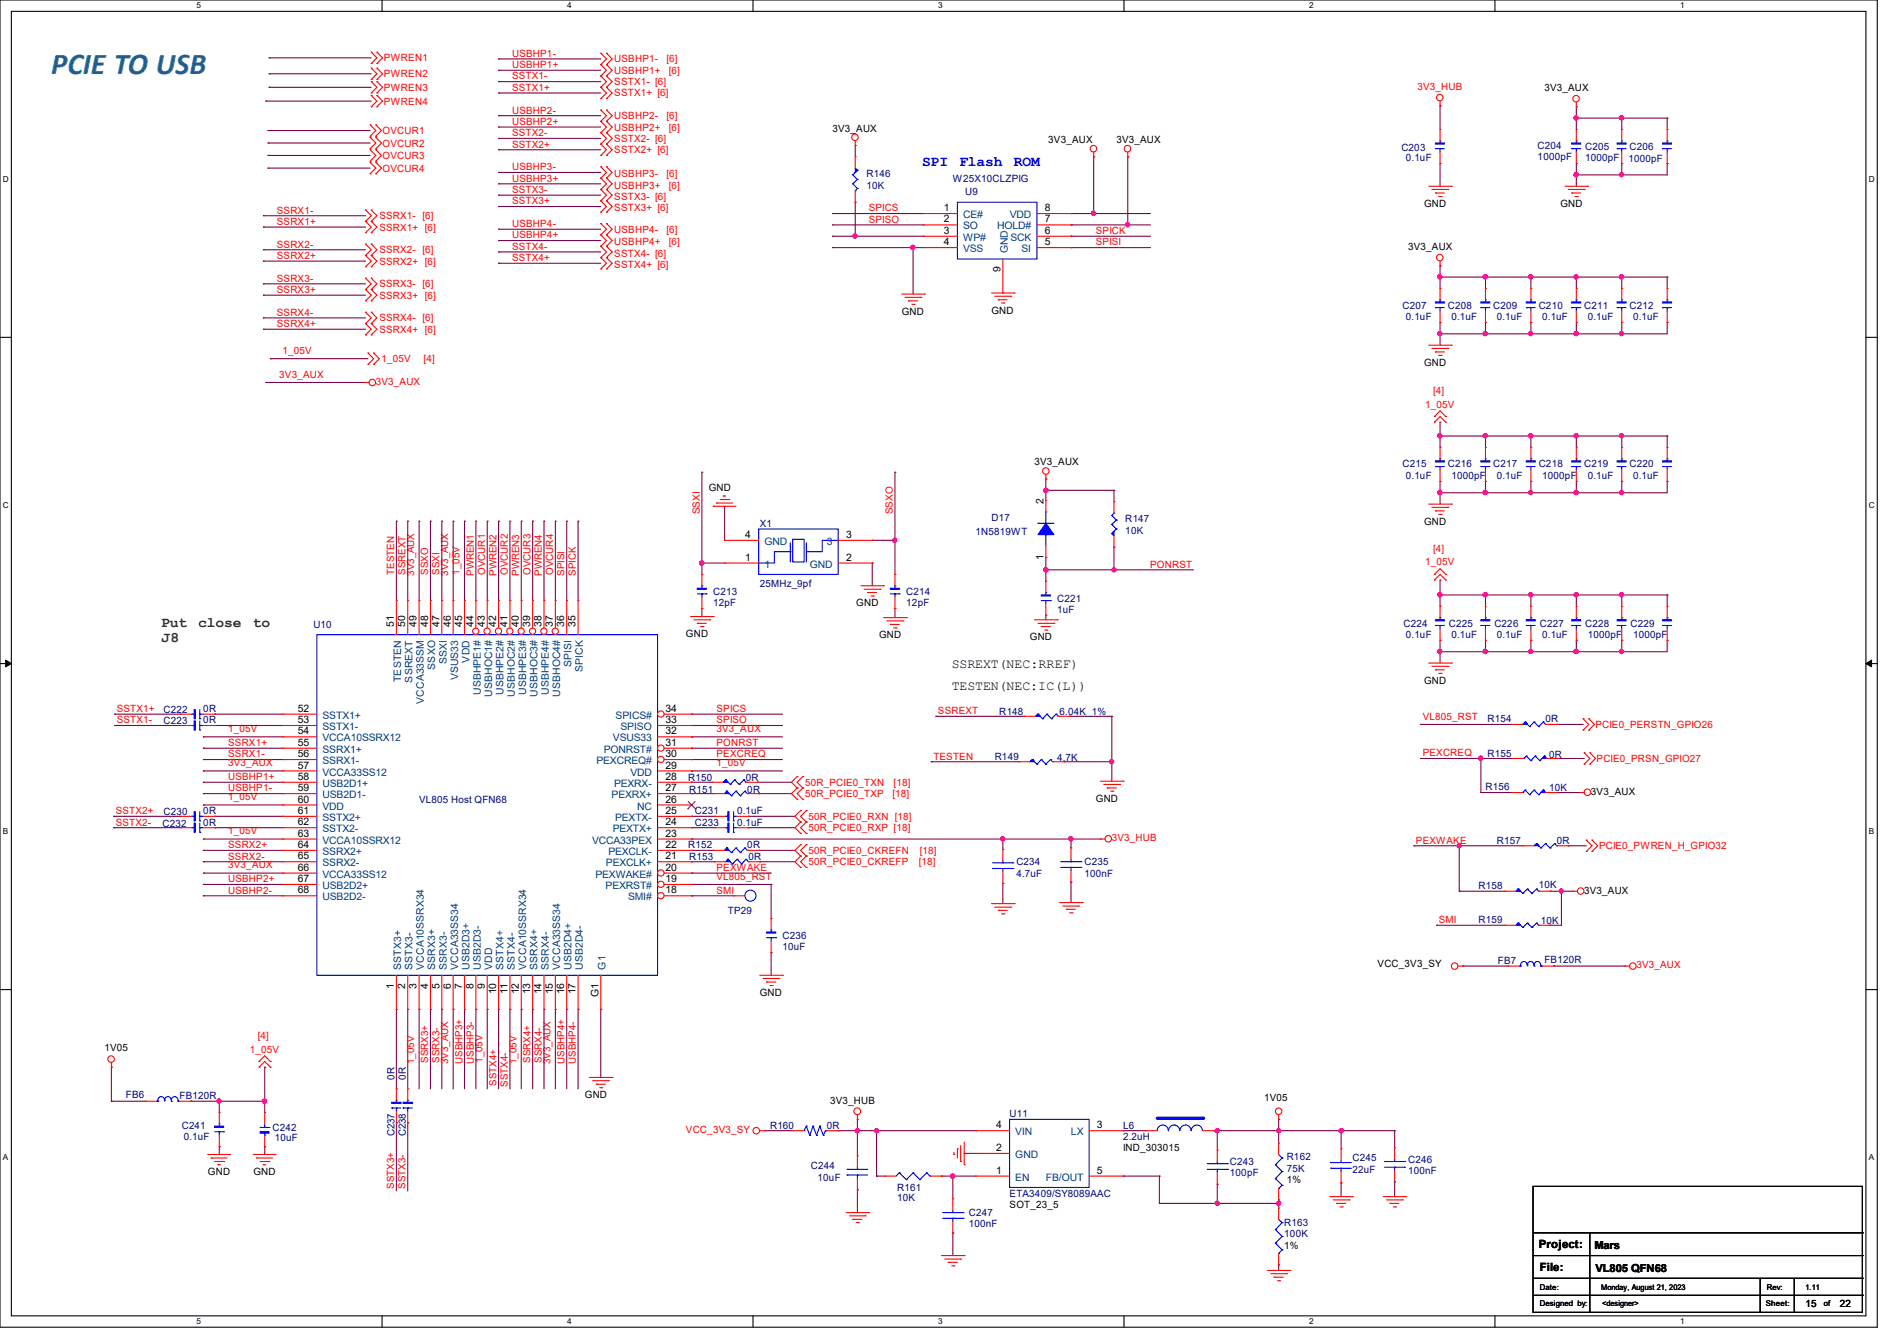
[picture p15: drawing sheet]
<svg xmlns="http://www.w3.org/2000/svg" width="297mm" height="210mm" viewBox="0 0 297 210" stroke-linecap="round" stroke-linejoin="round" font-family="sans-serif">
<defs><g id="words">
<text font-size="4.7" fill="#008080" x="8" y="11.6">PCIE TO USB</text>
<g font-size="2.3" fill="#00f">
<text x="144.4" y="26">SPI</text>
<text x="150.2" y="26">Flash</text>
<text x="158.8" y="26">ROM</text>
</g>
<g font-size="2.3" fill="#008000">
<text x="25.2" y="98.2">Put</text>
<text x="25.2" y="100.5">J8</text>
<text x="31" y="98.2">close</text>
<text x="39.6" y="98.2">to</text>
</g>
<g font-size="2.1">
<text x="149" y="104.6">SSREXT(NEC:RREF)</text>
<text x="149" y="108.1">TESTEN(NEC:IC(L))</text>
</g>
<g font-size="1.8">
<text x="240.9" y="195.5">Project:</text>
<text x="241.1" y="199">File:</text>
</g>
<g font-size="1.7">
<text x="249.6" y="195.6">Mars</text>
<text x="249.8" y="199.1">VL805 QFN68</text>
</g>
<g font-size="1.6" fill="#f00">
<text x="60.1" y="9.6">PWREN1</text>
<text x="80.2" y="10.7">USBHP1+</text>
<text x="80.2" y="8.9">USBHP1-</text>
<text x="96.2" y="9.8">USBHP1-</text>
<text x="96.2" y="11.6">USBHP1+</text>
<text x="104.3" y="9.8">[6]</text>
<text x="104.7" y="11.6">[6]</text>
<text x="60.1" y="12.1">PWREN2</text>
<text x="60.1" y="14.2">PWREN3</text>
<text x="60.1" y="16.4">PWREN4</text>
<text x="80.2" y="17.8">USBHP2-</text>
<text x="80.2" y="14.2">SSTX1+</text>
<text x="80.2" y="12.4">SSTX1-</text>
<text x="96.2" y="15.1">SSTX1+ [6]</text>
<text x="96.2" y="13.3">SSTX1- [6]</text>
<text x="221.9" y="14.1">3V3_HUB</text>
<text x="59.9" y="21">OVCUR1</text>
<text x="59.9" y="22.9">OVCUR2</text>
<text x="80.2" y="19.6">USBHP2+</text>
<text x="80.2" y="23.1">SSTX2+</text>
<text x="80.2" y="21.3">SSTX2-</text>
<text x="96.2" y="18.7">USBHP2-</text>
<text x="96.2" y="20.4">USBHP2+</text>
<text x="96.2" y="22.2">SSTX2- [6]</text>
<text x="104.3" y="18.7">[6]</text>
<text x="104.7" y="20.4">[6]</text>
<text x="59.9" y="24.9">OVCUR3</text>
<text x="59.9" y="26.9">OVCUR4</text>
<text x="80.2" y="28.4">USBHP3+</text>
<text x="80.2" y="26.7">USBHP3-</text>
<text x="96.2" y="24">SSTX2+ [6]</text>
<text x="96.2" y="27.8">USBHP3-</text>
<text x="96.2" y="29.5">USBHP3+</text>
<text x="104.3" y="27.8">[6]</text>
<text x="104.7" y="29.5">[6]</text>
<text x="43.3" y="35.2">SSRX1+</text>
<text x="43.3" y="33.4">SSRX1-</text>
<text x="59.4" y="34.3">SSRX1- [6]</text>
<text x="80.2" y="35.6">USBHP4-</text>
<text x="80.2" y="32">SSTX3+</text>
<text x="80.2" y="30.2">SSTX3-</text>
<text x="96.2" y="31.3">SSTX3- [6]</text>
<text x="96.2" y="33.1">SSTX3+ [6]</text>
<text x="136" y="33.1">SPICS</text>
<text x="136" y="34.9">SPISO</text>
<text x="43.3" y="38.8">SSRX2-</text>
<text x="43.3" y="40.6">SSRX2+</text>
<text x="59.4" y="36.1">SSRX1+ [6]</text>
<text x="59.4" y="41.4">SSRX2+ [6]</text>
<text x="59.4" y="39.7">SSRX2- [6]</text>
<text x="80.2" y="37.3">USBHP4+</text>
<text x="80.2" y="40.9">SSTX4+</text>
<text x="80.2" y="39.1">SSTX4-</text>
<text x="96.2" y="38.4">USBHP4+</text>
<text x="96.2" y="36.4">USBHP4-</text>
<text x="96.2" y="40.2">SSTX4- [6]</text>
<text x="96.2" y="42">SSTX4+ [6]</text>
<text x="104.3" y="36.4">[6]</text>
<text x="104.7" y="38.4">[6]</text>
<text x="171.6" y="38.4">SPISI</text>
<text x="171.6" y="36.7">SPICK</text>
<text x="43.3" y="44.1">SSRX3-</text>
<text x="43.3" y="45.9">SSRX3+</text>
<text x="59.4" y="46.8">SSRX3+ [6]</text>
<text x="59.4" y="45">SSRX3- [6]</text>
<text x="43.3" y="49.4">SSRX4-</text>
<text x="43.3" y="51.2">SSRX4+</text>
<text x="59.4" y="52.1">SSRX4+ [6]</text>
<text x="59.4" y="50.3">SSRX4- [6]</text>
<text x="43.7" y="59.1">3V3_AUX</text>
<text x="44.2" y="55.4">1_05V</text>
<text x="59.7" y="56.7">1_05V</text>
<text x="66.3" y="56.7">[4]</text>
<text x="58.8" y="60.3">3V3_AUX</text>
<text x="223.1" y="63.8">1_05V</text>
<text x="224.4" y="61.7">[4]</text>
<text x="109.6" y="80.6" transform="rotate(-90 109.6 80.6)">SSXI</text>
<text x="139.8" y="80.6" transform="rotate(-90 139.8 80.6)">SSXO</text>
<text x="61.7" y="90" transform="rotate(-90 61.7 90)">TESTEN</text>
<text x="63.5" y="90" transform="rotate(-90 63.5 90)">SSREXT</text>
<text x="67.1" y="90" transform="rotate(-90 67.1 90)">SSXO</text>
<text x="68.8" y="90" transform="rotate(-90 68.8 90)">SSXI</text>
<text x="72" y="90" transform="rotate(-90 72 90)">1_05V</text>
<text x="75.9" y="90" transform="rotate(-90 75.9 90)">OVCUR1</text>
<text x="79.5" y="90" transform="rotate(-90 79.5 90)">OVCUR2</text>
<text x="83.1" y="90" transform="rotate(-90 83.1 90)">OVCUR3</text>
<text x="86.6" y="90" transform="rotate(-90 86.6 90)">OVCUR4</text>
<text x="180.1" y="88.9">PONRST</text>
<text x="223.1" y="88.6">1_05V</text>
<text x="224.4" y="86.4">[4]</text>
<text x="64.9" y="90.2" transform="rotate(-90 64.9 90.2)">3V3_AUX</text>
<text x="70.2" y="90.2" transform="rotate(-90 70.2 90.2)">3V3_AUX</text>
<text x="74.2" y="90.2" transform="rotate(-90 74.2 90.2)">PWREN1</text>
<text x="77.7" y="90.2" transform="rotate(-90 77.7 90.2)">PWREN2</text>
<text x="81.3" y="90.2" transform="rotate(-90 81.3 90.2)">PWREN3</text>
<text x="84.8" y="90.2" transform="rotate(-90 84.8 90.2)">PWREN4</text>
<text x="88.4" y="90.2" transform="rotate(-90 88.4 90.2)">SPISI</text>
<text x="90.2" y="90.2" transform="rotate(-90 90.2 90.2)">SPICK</text>
<text x="18.3" y="113.3">SSTX1-</text>
<text x="18.3" y="111.5">SSTX1+</text>
<text x="112.2" y="111.5">SPICS</text>
<text x="112.2" y="113.3">SPISO</text>
<text x="146.9" y="111.8">SSREXT</text>
<text x="222.8" y="112.7">VL805_RST</text>
<text x="35.7" y="116.8">SSRX1+</text>
<text x="35.7" y="114.6">1_05V</text>
<text x="35.7" y="118.6">SSRX1-</text>
<text x="35.7" y="120">3V3_AUX</text>
<text x="112.2" y="118.6">PEXCREQ</text>
<text x="112.2" y="120">1_05V</text>
<text x="112.2" y="114.6">3V3_AUX</text>
<text x="112.2" y="116.8">PONRST</text>
<text x="146.1" y="119">TESTEN</text>
<text x="222.8" y="118.4">PEXCREQ</text>
<text x="249.8" y="114">PCIE0_PERSTN_GPIO26</text>
<text x="250" y="119.3">PCIE0_PRSN_GPIO27</text>
<text x="35.7" y="125.3">1_05V</text>
<text x="35.7" y="123.9">USBHP1-</text>
<text x="35.7" y="122.2">USBHP1+</text>
<text x="126.1" y="124.8">50R_PCIE0_TXP</text>
<text x="126.1" y="123.1">50R_PCIE0_TXN</text>
<text x="139.7" y="124.8">[18]</text>
<text x="139.9" y="123.1">[18]</text>
<text x="18.1" y="127.5">SSTX2+</text>
<text x="18.1" y="129.3">SSTX2-</text>
<text x="35.7" y="130.6">1_05V</text>
<text x="126.6" y="128.4">50R_PCIE0_RXN [18]</text>
<text x="126.6" y="130.2">50R_PCIE0_RXP [18]</text>
<text x="174.1" y="131.8">3V3_HUB</text>
<text x="35.7" y="134.6">SSRX2-</text>
<text x="35.7" y="136">3V3_AUX</text>
<text x="35.7" y="132.8">SSRX2+</text>
<text x="112.2" y="136.4">PEXWAKE</text>
<text x="112.2" y="137.7">VL805_RST</text>
<text x="126.6" y="133.7">50R_PCIE0_CKREFN</text>
<text x="126.6" y="135.5">50R_PCIE0_CKREFP</text>
<text x="143.9" y="135.5">[18]</text>
<text x="144" y="133.7">[18]</text>
<text x="221.7" y="132.1">PEXWAKE</text>
<text x="250.4" y="133">PCIE0_PWREN_H_GPIO32</text>
<text x="35.7" y="138.2">USBHP2+</text>
<text x="35.7" y="140">USBHP2-</text>
<text x="112.2" y="140">SMI</text>
<text x="225.3" y="144.6">SMI</text>
<text x="256.2" y="151.7">3V3_AUX</text>
<text x="39.1" y="164.8">1_05V</text>
<text x="40.3" y="162.7">[4]</text>
<text x="64.9" y="166.6" transform="rotate(-90 64.9 166.6)">1_05V</text>
<text x="67.1" y="166.5" transform="rotate(-90 67.1 166.5)">SSRX3+</text>
<text x="68.8" y="166.5" transform="rotate(-90 68.8 166.5)">SSRX3-</text>
<text x="70.2" y="166.6" transform="rotate(-90 70.2 166.6)">3V3_AUX</text>
<text x="72.4" y="166.6" transform="rotate(-90 72.4 166.6)">USBHP3+</text>
<text x="74.2" y="166.6" transform="rotate(-90 74.2 166.6)">USBHP3-</text>
<text x="75.5" y="166.5" transform="rotate(-90 75.5 166.5)">1_05V</text>
<text x="80.9" y="166.6" transform="rotate(-90 80.9 166.6)">1_05V</text>
<text x="83.1" y="166.5" transform="rotate(-90 83.1 166.5)">SSRX4+</text>
<text x="84.8" y="166.5" transform="rotate(-90 84.8 166.5)">SSRX4-</text>
<text x="86.2" y="166.6" transform="rotate(-90 86.2 166.6)">3V3_AUX</text>
<text x="88.4" y="166.6" transform="rotate(-90 88.4 166.6)">USBHP4+</text>
<text x="90.2" y="166.6" transform="rotate(-90 90.2 166.6)">USBHP4-</text>
<text x="77.7" y="170" transform="rotate(-90 77.7 170)">SSTX4+</text>
<text x="79.5" y="170.2" transform="rotate(-90 79.5 170.2)">SSTX4-</text>
<text x="107.4" y="177.5">VCC_3V3_SY</text>
<text x="61.7" y="186.2" transform="rotate(-90 61.7 186.2)">SSTX3+</text>
<text x="63.5" y="186.2" transform="rotate(-90 63.5 186.2)">SSTX3-</text>
</g>
<g font-size="1.6">
<text x="241.8" y="14.2">3V3_AUX</text>
<text x="130.3" y="20.7">3V3_AUX</text>
<text x="164.1" y="22.4">3V3_AUX</text>
<text x="174.8" y="22.4">3V3_AUX</text>
<text x="147.8" y="33.1">1</text>
<text x="147.8" y="34.8">2</text>
<text x="163.6" y="34.8">7</text>
<text x="163.6" y="33.1">8</text>
<text x="223" y="32.4">GND</text>
<text x="244.3" y="32.4">GND</text>
<text x="147.8" y="36.6">3</text>
<text x="147.8" y="38.4">4</text>
<text x="163.6" y="38.4">5</text>
<text x="163.6" y="36.6">6</text>
<text x="220.5" y="39.1">3V3_AUX</text>
<text x="156.6" y="42.7" transform="rotate(-90 156.6 42.7)">9</text>
<text x="141.2" y="49.3">GND</text>
<text x="155.2" y="49.1">GND</text>
<text x="223" y="57.3">GND</text>
<text x="111" y="76.8">GND</text>
<text x="162" y="72.9">3V3_AUX</text>
<text x="163.4" y="79" transform="rotate(-90 163.4 79)">2</text>
<text x="223" y="82.2">GND</text>
<text x="116.7" y="84.2">4</text>
<text x="116.7" y="87.8">1</text>
<text x="132.5" y="84.2">3</text>
<text x="132.5" y="87.8">2</text>
<text x="163.4" y="87.6" transform="rotate(-90 163.4 87.6)">1</text>
<text x="134.1" y="95">GND</text>
<text x="61.7" y="98.2" transform="rotate(-90 61.7 98.2)">51</text>
<text x="63.5" y="98.2" transform="rotate(-90 63.5 98.2)">50</text>
<text x="65.2" y="98.2" transform="rotate(-90 65.2 98.2)">49</text>
<text x="67" y="98.2" transform="rotate(-90 67 98.2)">48</text>
<text x="68.8" y="98.2" transform="rotate(-90 68.8 98.2)">47</text>
<text x="70.6" y="98.2" transform="rotate(-90 70.6 98.2)">46</text>
<text x="72.3" y="98.2" transform="rotate(-90 72.3 98.2)">45</text>
<text x="74.1" y="98.2" transform="rotate(-90 74.1 98.2)">44</text>
<text x="75.9" y="98.2" transform="rotate(-90 75.9 98.2)">43</text>
<text x="77.7" y="98.2" transform="rotate(-90 77.7 98.2)">42</text>
<text x="79.5" y="98.2" transform="rotate(-90 79.5 98.2)">41</text>
<text x="81.2" y="98.2" transform="rotate(-90 81.2 98.2)">40</text>
<text x="83" y="98.2" transform="rotate(-90 83 98.2)">39</text>
<text x="84.8" y="98.2" transform="rotate(-90 84.8 98.2)">38</text>
<text x="86.6" y="98.2" transform="rotate(-90 86.6 98.2)">37</text>
<text x="88.4" y="98.2" transform="rotate(-90 88.4 98.2)">36</text>
<text x="90.1" y="98.2" transform="rotate(-90 90.1 98.2)">35</text>
<text x="107.4" y="99.8">GND</text>
<text x="137.6" y="99.9">GND</text>
<text x="161.2" y="100.3">GND</text>
<text x="223" y="107.1">GND</text>
<text x="46.6" y="111.5">52</text>
<text x="46.6" y="113.2">53</text>
<text x="104.2" y="111.5">34</text>
<text x="104.2" y="113.2">33</text>
<text x="46.6" y="115">54</text>
<text x="46.6" y="116.8">55</text>
<text x="46.6" y="118.6">56</text>
<text x="104.2" y="115">32</text>
<text x="104.2" y="118.6">30</text>
<text x="104.2" y="116.8">31</text>
<text x="46.6" y="125.7">60</text>
<text x="46.6" y="120.4">57</text>
<text x="46.6" y="122.1">58</text>
<text x="46.6" y="123.9">59</text>
<text x="104.2" y="120.4">29</text>
<text x="104.2" y="125.7">26</text>
<text x="104.2" y="122.1">28</text>
<text x="104.2" y="123.9">27</text>
<text x="171.6" y="125.6">GND</text>
<text x="249.1" y="124.5">3V3_AUX</text>
<text x="46.6" y="127.5">61</text>
<text x="46.6" y="129.2">62</text>
<text x="46.6" y="131">63</text>
<text x="104.2" y="127.5">25</text>
<text x="104.2" y="129.2">24</text>
<text x="104.2" y="131">23</text>
<text x="46.6" y="132.8">64</text>
<text x="46.6" y="134.6">65</text>
<text x="46.6" y="136.4">66</text>
<text x="104.2" y="132.8">22</text>
<text x="104.2" y="134.6">21</text>
<text x="104.2" y="136.4">20</text>
<text x="46.6" y="138.1">67</text>
<text x="46.6" y="139.9">68</text>
<text x="104.2" y="138.1">19</text>
<text x="104.2" y="139.9">18</text>
<text x="248" y="140">3V3_AUX</text>
<text x="61.7" y="154.9" transform="rotate(-90 61.7 154.9)">1</text>
<text x="63.5" y="154.9" transform="rotate(-90 63.5 154.9)">2</text>
<text x="65.2" y="154.9" transform="rotate(-90 65.2 154.9)">3</text>
<text x="67" y="154.9" transform="rotate(-90 67 154.9)">4</text>
<text x="68.8" y="154.9" transform="rotate(-90 68.8 154.9)">5</text>
<text x="70.6" y="154.9" transform="rotate(-90 70.6 154.9)">6</text>
<text x="72.3" y="154.9" transform="rotate(-90 72.3 154.9)">7</text>
<text x="74.1" y="154.9" transform="rotate(-90 74.1 154.9)">8</text>
<text x="75.9" y="154.9" transform="rotate(-90 75.9 154.9)">9</text>
<text x="77.7" y="155.7" transform="rotate(-90 77.7 155.7)">10</text>
<text x="79.5" y="155.7" transform="rotate(-90 79.5 155.7)">11</text>
<text x="81.2" y="155.7" transform="rotate(-90 81.2 155.7)">12</text>
<text x="83" y="155.7" transform="rotate(-90 83 155.7)">13</text>
<text x="84.8" y="155.7" transform="rotate(-90 84.8 155.7)">14</text>
<text x="86.6" y="155.7" transform="rotate(-90 86.6 155.7)">15</text>
<text x="88.4" y="155.7" transform="rotate(-90 88.4 155.7)">16</text>
<text x="90.1" y="155.7" transform="rotate(-90 90.1 155.7)">17</text>
<text x="119" y="156">GND</text>
<text x="215.7" y="151.5">VCC_3V3_SY</text>
<text x="93.7" y="156.1" transform="rotate(-90 93.7 156.1)">G1</text>
<text x="16.3" y="164.7">1V05</text>
<text x="91.6" y="172">GND</text>
<text x="130" y="172.8">3V3_HUB</text>
<text x="197.9" y="172.5">1V05</text>
<text x="156" y="176.7">4</text>
<text x="171.7" y="176.7">3</text>
<text x="32.6" y="184">GND</text>
<text x="39.7" y="184">GND</text>
<text x="156" y="183.8">1</text>
<text x="156" y="180.3">2</text>
<text x="171.7" y="183.8">5</text>
<text x="175.9" y="180.3">IND_303015</text>
<text x="201.5" y="185.3">1%</text>
<text x="158.1" y="189.2">SOT_23_5</text>
<text x="201.1" y="195.6">1%</text>
<text x="282.7" y="204.7">15</text>
<text x="288" y="204.7">22</text>
</g>
<g font-size="1.6" fill="#000080">
<text x="219.4" y="23.7">C203</text>
<text x="240.7" y="23.3">C204</text>
<text x="248.2" y="23.5">C205</text>
<text x="255.1" y="23.5">C206</text>
<text x="135.7" y="27.8">R146</text>
<text x="135.7" y="29.5">10K</text>
<text x="149.2" y="28.4">W25X10CLZPIG</text>
<text x="220.1" y="25.3">0.1uF</text>
<text x="240.7" y="25.1">1000pF</text>
<text x="248.2" y="25.3">1000pF</text>
<text x="255" y="25.4">1000pF</text>
<text x="151.1" y="30.6">U9</text>
<text x="219.6" y="48.4">C207</text>
<text x="220.1" y="50.2">0.1uF</text>
<text x="226.7" y="48.4">C208</text>
<text x="227.2" y="50.2">0.1uF</text>
<text x="233.8" y="48.4">C209</text>
<text x="234.4" y="50.2">0.1uF</text>
<text x="240.9" y="48.4">C210</text>
<text x="241.5" y="50.2">0.1uF</text>
<text x="248" y="48.4">C211</text>
<text x="248.6" y="50.2">0.1uF</text>
<text x="255.1" y="48.4">C212</text>
<text x="255.7" y="50.2">0.1uF</text>
<text x="219.6" y="73.1">C215</text>
<text x="220.1" y="75.1">0.1uF</text>
<text x="226.7" y="73.1">C216</text>
<text x="227.2" y="75.1">1000pF</text>
<text x="233.8" y="73.1">C217</text>
<text x="234.4" y="75.1">0.1uF</text>
<text x="240.9" y="73.1">C218</text>
<text x="241.5" y="75.1">1000pF</text>
<text x="248" y="73.1">C219</text>
<text x="248.6" y="75.1">0.1uF</text>
<text x="255.1" y="73.1">C220</text>
<text x="255.7" y="75.1">0.1uF</text>
<text x="119" y="82.5">X1</text>
<text x="152.7" y="83.8">1N5819WT</text>
<text x="155.2" y="81.6">D17</text>
<text x="176.2" y="81.8">R147</text>
<text x="176.2" y="83.6">10K</text>
<text x="111.7" y="93.2">C213</text>
<text x="111.7" y="95">12pF</text>
<text x="119" y="91.9">25MHz_9pf</text>
<text x="141.9" y="93.2">C214</text>
<text x="141.9" y="95">12pF</text>
<text x="165.5" y="94.2">C221</text>
<text x="49.1" y="98.3">U10</text>
<text x="165.5" y="96">1uF</text>
<text x="219.8" y="98.2">C224</text>
<text x="220.1" y="99.9">0.1uF</text>
<text x="226.9" y="98.2">C225</text>
<text x="227.2" y="99.9">0.1uF</text>
<text x="234" y="98.2">C226</text>
<text x="234.4" y="99.9">0.1uF</text>
<text x="241.1" y="98.2">C227</text>
<text x="241.5" y="99.9">0.1uF</text>
<text x="248.2" y="98.2">C228</text>
<text x="248.6" y="99.9">1000pF</text>
<text x="255.3" y="98.2">C229</text>
<text x="255.7" y="99.9">1000pF</text>
<text x="25.6" y="113.5">C223</text>
<text x="25.6" y="111.7">C222</text>
<text x="31.8" y="113.3">0R</text>
<text x="31.8" y="111.5">0R</text>
<text x="156.5" y="112">R148</text>
<text x="165.9" y="112">6.04K_1%</text>
<text x="232.9" y="113.1">R154</text>
<text x="242" y="113.1">0R</text>
<text x="155.7" y="119">R149</text>
<text x="165.5" y="119.1">4.7K</text>
<text x="232.9" y="118.6">R155</text>
<text x="242.5" y="118.8">0R</text>
<text x="65.6" y="125.7">VL805 Host QFN68</text>
<text x="107.7" y="122.3">R150</text>
<text x="107.9" y="124.1">R151</text>
<text x="116.8" y="122.3">0R</text>
<text x="117" y="124.1">0R</text>
<text x="232.6" y="123.8">R156</text>
<text x="242.5" y="123.9">10K</text>
<text x="25.4" y="129.5">C232</text>
<text x="25.6" y="127.7">C230</text>
<text x="31.8" y="129.3">0R</text>
<text x="31.8" y="127.5">0R</text>
<text x="108.8" y="129.3">C233</text>
<text x="108.8" y="127.5">C231</text>
<text x="115.4" y="129.3">0.1uF</text>
<text x="115.4" y="127.5">0.1uF</text>
<text x="107.7" y="132.8">R152</text>
<text x="107.9" y="134.6">R153</text>
<text x="117" y="132.8">0R</text>
<text x="117.2" y="134.6">0R</text>
<text x="159.1" y="135.5">C234</text>
<text x="159.1" y="137.3">4.7uF</text>
<text x="169.8" y="135.5">C235</text>
<text x="169.8" y="137.3">100nF</text>
<text x="234.4" y="132.1">R157</text>
<text x="243.7" y="132.1">0R</text>
<text x="114" y="143.1">TP29</text>
<text x="231.5" y="139.2">R158</text>
<text x="240.9" y="139.1">10K</text>
<text x="122.5" y="147.1">C236</text>
<text x="122.5" y="148.8">10uF</text>
<text x="231.5" y="144.6">R159</text>
<text x="241.3" y="144.7">10K</text>
<text x="234.5" y="151">FB7</text>
<text x="241.8" y="150.8">FB120R</text>
<text x="19.7" y="172">FB6</text>
<text x="28.1" y="172.1">FB120R</text>
<text x="61.8" y="169.1" transform="rotate(-90 61.8 169.1)">0R</text>
<text x="63.5" y="169.1" transform="rotate(-90 63.5 169.1)">0R</text>
<text x="28.4" y="176.7">C241</text>
<text x="28.8" y="178.5">0.1uF</text>
<text x="42.7" y="177.1">C242</text>
<text x="43" y="178.7">10uF</text>
<text x="61.8" y="178" transform="rotate(-90 61.8 178)">C237</text>
<text x="63.5" y="178" transform="rotate(-90 63.5 178)">C238</text>
<text x="120.6" y="176.7">R160</text>
<text x="129.4" y="176.7">0R</text>
<text x="158.1" y="175">U11</text>
<text x="175.9" y="176.7">L6</text>
<text x="175.9" y="178.5">2.2uH</text>
<text x="127" y="183.1">C244</text>
<text x="128" y="184.9">10uF</text>
<text x="192.6" y="182.5">C243</text>
<text x="192.6" y="184.2">100pF</text>
<text x="201.5" y="181.7">R162</text>
<text x="201.5" y="183.5">75K</text>
<text x="211.8" y="181.9">C245</text>
<text x="211.8" y="183.7">22uF</text>
<text x="220.5" y="182.1">C246</text>
<text x="220.5" y="183.8">100nF</text>
<text x="140.5" y="186.5">R161</text>
<text x="140.5" y="188.1">10K</text>
<text x="151.7" y="190.5">C247</text>
<text x="158.1" y="187.4">ETA3409/SY8089AAC</text>
<text x="151.7" y="192.2">100nF</text>
<text x="201.1" y="192">R163</text>
<text x="201.1" y="193.8">100K</text>
</g>
<g font-size="1.6" fill="#004080">
<text x="150.8" y="34.2">CE#</text>
<text x="150.8" y="35.9">SO</text>
<text x="156.1" y="35.9">HOLD#</text>
<text x="158.1" y="34.2">VDD</text>
<text x="150.8" y="37.7">WP#</text>
<text x="150.8" y="39.5">VSS</text>
<text x="157.8" y="39.7" transform="rotate(-90 157.8 39.7)">GND</text>
<text x="158.2" y="37.7">SCK</text>
<text x="159.9" y="39.5">SI</text>
<text x="119.7" y="85.3">GND</text>
<text x="119.7" y="88.9">1</text>
<text x="126.8" y="88.9">GND</text>
<text x="129.5" y="85.3">3</text>
<text x="62.8" y="106.8" transform="rotate(-90 62.8 106.8)">TESTEN</text>
<text x="64.6" y="106.9" transform="rotate(-90 64.6 106.9)">SSREXT</text>
<text x="68.2" y="104.9" transform="rotate(-90 68.2 104.9)">SSXO</text>
<text x="69.9" y="104.1" transform="rotate(-90 69.9 104.1)">SSXI</text>
<text x="71.7" y="106.6" transform="rotate(-90 71.7 106.6)">VSUS33</text>
<text x="73.5" y="103.8" transform="rotate(-90 73.5 103.8)">VDD</text>
<text x="89.5" y="104.5" transform="rotate(-90 89.5 104.5)">SPISI</text>
<text x="91.3" y="105.2" transform="rotate(-90 91.3 105.2)">SPICK</text>
<text x="50.5" y="112.6">SSTX1+</text>
<text x="66.4" y="110.2" transform="rotate(-90 66.4 110.2)">VCCA33SSM</text>
<text x="75.3" y="108.8" transform="rotate(-90 75.3 108.8)">USBHPE1#</text>
<text x="77" y="109.1" transform="rotate(-90 77 109.1)">USBHOC1#</text>
<text x="78.8" y="108.8" transform="rotate(-90 78.8 108.8)">USBHPE2#</text>
<text x="80.6" y="109.1" transform="rotate(-90 80.6 109.1)">USBHOC2#</text>
<text x="82.4" y="108.8" transform="rotate(-90 82.4 108.8)">USBHPE3#</text>
<text x="84.2" y="109.1" transform="rotate(-90 84.2 109.1)">USBHOC3#</text>
<text x="85.9" y="108.8" transform="rotate(-90 85.9 108.8)">USBHPE4#</text>
<text x="87.7" y="109.1" transform="rotate(-90 87.7 109.1)">USBHOC4#</text>
<text x="96.4" y="112.6">SPICS#</text>
<text x="50.5" y="114.3">SSTX1-</text>
<text x="50.5" y="116.1">VCCA10SSRX12</text>
<text x="50.5" y="117.9">SSRX1+</text>
<text x="50.5" y="119.7">SSRX1-</text>
<text x="93.4" y="119.7">PEXCREQ#</text>
<text x="94.5" y="117.9">PONRST#</text>
<text x="96" y="116.1">VSUS33</text>
<text x="97.2" y="114.3">SPISO</text>
<text x="50.5" y="121.5">VCCA33SS12</text>
<text x="50.5" y="123.2">USB2D1+</text>
<text x="50.5" y="125">USB2D1-</text>
<text x="95.8" y="125">PEXRX+</text>
<text x="96.1" y="123.2">PEXRX-</text>
<text x="98.7" y="121.5">VDD</text>
<text x="50.5" y="126.8">VDD</text>
<text x="50.5" y="128.6">SSTX2+</text>
<text x="50.5" y="130.3">SSTX2-</text>
<text x="95.9" y="130.3">PEXTX+</text>
<text x="96.3" y="128.6">PEXTX-</text>
<text x="99.8" y="126.8">NC</text>
<text x="50.5" y="132.1">VCCA10SSRX12</text>
<text x="50.5" y="133.9">SSRX2+</text>
<text x="50.5" y="135.7">SSRX2-</text>
<text x="50.5" y="137.5">VCCA33SS12</text>
<text x="92.7" y="132.1">VCCA33PEX</text>
<text x="93.2" y="137.5">PEXWAKE#</text>
<text x="94.9" y="135.7">PEXCLK+</text>
<text x="95.2" y="133.9">PEXCLK-</text>
<text x="50.5" y="139.2">USB2D2+</text>
<text x="50.5" y="141">USB2D2-</text>
<text x="94.8" y="139.2">PEXRST#</text>
<text x="98.3" y="141">SMI#</text>
<text x="62.8" y="151.8" transform="rotate(-90 62.8 151.8)">SSTX3+</text>
<text x="64.6" y="151.8" transform="rotate(-90 64.6 151.8)">SSTX3-</text>
<text x="66.4" y="151.8" transform="rotate(-90 66.4 151.8)">VCCA10SSRX34</text>
<text x="68.2" y="151.8" transform="rotate(-90 68.2 151.8)">SSRX3+</text>
<text x="69.9" y="151.8" transform="rotate(-90 69.9 151.8)">SSRX3-</text>
<text x="71.7" y="151.8" transform="rotate(-90 71.7 151.8)">VCCA33SS34</text>
<text x="73.5" y="151.8" transform="rotate(-90 73.5 151.8)">USB2D3+</text>
<text x="75.3" y="151.8" transform="rotate(-90 75.3 151.8)">USB2D3-</text>
<text x="77" y="151.8" transform="rotate(-90 77 151.8)">VDD</text>
<text x="78.8" y="151.8" transform="rotate(-90 78.8 151.8)">SSTX4+</text>
<text x="80.6" y="151.8" transform="rotate(-90 80.6 151.8)">SSTX4-</text>
<text x="82.4" y="151.8" transform="rotate(-90 82.4 151.8)">VCCA10SSRX34</text>
<text x="84.2" y="151.8" transform="rotate(-90 84.2 151.8)">SSRX4+</text>
<text x="85.9" y="151.8" transform="rotate(-90 85.9 151.8)">SSRX4-</text>
<text x="87.7" y="151.8" transform="rotate(-90 87.7 151.8)">VCCA33SS34</text>
<text x="89.5" y="151.8" transform="rotate(-90 89.5 151.8)">USB2D4+</text>
<text x="91.3" y="151.8" transform="rotate(-90 91.3 151.8)">USB2D4-</text>
<text x="94.8" y="151.8" transform="rotate(-90 94.8 151.8)">G1</text>
<text x="159" y="177.8">VIN</text>
<text x="167.7" y="177.8">LX</text>
<text x="159" y="184.9">EN</text>
<text x="159" y="181.4">GND</text>
<text x="163.7" y="184.9">FB/OUT</text>
</g>
<g font-size="1.3">
<text x="30.8" y="1.3">5</text>
<text x="88.8" y="1.3">4</text>
<text x="146.9" y="1.3">3</text>
<text x="205" y="1.3">2</text>
<text x="263.1" y="1.3">1</text>
<text x=".5" y="28.4">D</text>
<text x="292.6" y="28.4">D</text>
<text x=".5" y="79.5">C</text>
<text x="292.6" y="79.5">C</text>
<text x=".5" y="130.6">B</text>
<text x="292.6" y="130.6">B</text>
<text x=".5" y="181.7">A</text>
<text x="292.6" y="181.7">A</text>
<text x="30.8" y="207.4">5</text>
<text x="88.8" y="207.4">4</text>
<text x="146.9" y="207.4">3</text>
<text x="205" y="207.4">2</text>
<text x="263.1" y="207.4">1</text>
</g>
<g font-size="1.2">
<text x="241.1" y="202.1">Date:</text>
<text x="250.7" y="202.1">Monday, August 21, 2023</text>
<text x="276.6" y="202.1">Rev:</text>
<text x="282.7" y="202.1">1.11</text>
<text x="241.1" y="204.6">Designed by:</text>
<text x="250.9" y="204.6">&lt;designer&gt;</text>
<text x="276.5" y="204.6">Sheet:</text>
<text x="285.6" y="204.6">of</text>
</g>
</g></defs>
<path d="M0 0h293.9v207.9h-293.9zM1.8 1.8h290.3v204.3h-290.3z" fill="none" stroke="#000" stroke-width=".17"/>
<g fill="#fff">
<path d="M30.8 .2h.7v1.4h-.7z"/>
<path d="M30.8 206.2h.7v1.4h-.7z"/>
</g>
<path d="M59.8 0v1.8M59.8 206.1v1.8" fill="none" stroke="#000" stroke-width=".17"/>
<g fill="#fff">
<path d="M88.8 .2h.7v1.4h-.7z"/>
<path d="M88.8 206.2h.7v1.4h-.7z"/>
</g>
<path d="M117.9 0v1.8M117.9 206.1v1.8" fill="none" stroke="#000" stroke-width=".17"/>
<g fill="#fff">
<path d="M146.9 .2h.7v1.4h-.7z"/>
<path d="M146.9 206.2h.7v1.4h-.7z"/>
</g>
<path d="M176 0v1.8M176 206.1v1.8" fill="none" stroke="#000" stroke-width=".17"/>
<g fill="#fff">
<path d="M205 .2h.7v1.4h-.7z"/>
<path d="M205 206.2h.7v1.4h-.7z"/>
</g>
<path d="M234.1 0v1.8M234.1 206.1v1.8" fill="none" stroke="#000" stroke-width=".17"/>
<g fill="#fff">
<path d="M263.1 .2h.6v1.4h-.6z"/>
<path d="M263.1 206.2h.6v1.4h-.6z"/>
<path d="M.5 27.3h.9v1.4h-.9z"/>
<path d="M292.6 27.3h.9v1.4h-.9z"/>
<path d="M.5 78.4h.9v1.4h-.9z"/>
<path d="M292.6 78.4h.9v1.4h-.9z"/>
</g>
<path d="M0 52.8h1.8M292.1 52.8h1.8" fill="none" stroke="#000" stroke-width=".17"/>
<g fill="#fff">
<path d="M.5 129.5h.8v1.4h-.8z"/>
<path d="M292.6 129.5h.8v1.4h-.8z"/>
</g>
<path d="M0 103.9h1.8M292.1 103.9h1.8" fill="none" stroke="#000" stroke-width=".17"/>
<path d="M.9 103.4l.9 .5-.9 .5zM292.1 103.9l.9-.5v1z" fill="#000" stroke="#000" stroke-width=".16"/>
<g fill="#fff">
<path d="M.5 180.5h.8v1.4h-.8z"/>
<path d="M292.6 180.5h.8v1.4h-.8z"/>
</g>
<g fill="none" stroke="#000" stroke-width=".17">
<path d="M0 155h1.8M292.1 155h1.8M240 185.8h51.6v19.7h-51.6zM240 193.1h51.6M240 196.6h51.6M248.9 193.1v12.4M291.6 193.1h.1M291.6 196.6h.1M240 200.2h51.6M240 202.9h51.6M248.9 205.5h.1M275.6 205.5h.1"/>
<path d="M275.6 200.2v5.3M280.9 205.5h.1M280.9 200.2v5.3M291.6 200.2h.1M291.6 202.9h.1"/>
</g>
<g fill="none" stroke="#800040" stroke-width=".17">
<path d="M41.6 15.8h.1M41.6 15.8h16.5M42.1 9.1h.1M42.1 11.6h.1M42.1 13.7h.1M42.1 9.1h16M42.1 11.6h16M42.1 13.7h16M78.1 11h.1M78.1 18.1h.1M78.1 14.6h.1M78.1 12.8h.1"/>
<path d="M78.1 19.9h.1M78.1 9.2h.1M78.1 11h16M78.1 18.1h16M78.1 14.6h16M78.1 12.8h16M78.1 19.9h16M78.1 9.2h16M225.5 16.6h.1M225.5 16.6v3.7M246.8 18.5h.1M246.8 16.7h.1"/>
<path d="M246.8 16.7v3.6M246.8 18.5h14.2M253.9 18.5h.1M253.9 18.5v1.8M261 18.5h.1M261 18.5v1.8M41.2 35.6h.1M41.2 33.8h.1M41.2 39.1h.1M41.2 35.6h16M41.2 33.8h16M41.2 39.1h16"/>
<path d="M42 20.4h.1M42 22.4h.1M42 24.3h.1M42 26.3h.1M42 20.4h16M42 22.4h16M42 24.3h16M42 26.3h16M78.1 37.7h.1M78.1 39.5h.1M78.1 35.9h.1M78.1 32.3h.1"/>
<path d="M78.1 23.5h.1M78.1 28.8h.1M78.1 30.6h.1M78.1 21.7h.1M78.1 27h.1M78.1 37.7h16M78.1 39.5h16M78.1 35.9h16M78.1 32.3h16M78.1 23.5h16M78.1 28.8h16M78.1 30.6h16"/>
<path d="M78.1 21.7h16M78.1 27h16M130.3 33.4h.1M130.3 35.2h.1M130.3 38.8h.1M130.3 37h.1M130.3 38.8h14.3M130.3 37h14.3M130.3 35.2h14.3M130.3 33.4h14.3M133.9 22.8h.1M133.9 31.7h.1"/>
<path d="M133.9 37h.1M133.9 22.8v1.8M133.9 31.7v5.3M143 38.8h.1M143 38.8v7.3M167.7 38.8h.1M167.7 37h.1M167.7 33.4h.1M167.7 35.2h.1M167.7 38.8h12.4M167.7 37h12.4M167.7 35.2h12.4"/>
<path d="M167.7 33.4h12.4M171.2 33.4h.1M171.2 24.6h.1M171.2 24.6v8.8M176.6 35.2h.1M176.6 24.6h.1M176.6 24.6v10.6M225.5 25.6h.1M225.5 25.6v3.6M246.8 27.4h.1M246.8 25.6h.1M246.8 25.6v3.6"/>
<path d="M253.9 27.4h.1M253.9 25.6h.1M253.9 25.6v1.8M261 25.6h.1M261 25.6v1.8h-14.2M41.2 44.4h.1M41.2 49.8h.1M41.2 51.6h.1M41.2 40.9h.1M41.2 46.2h.1M41.2 44.4h16M41.2 49.8h16"/>
<path d="M41.2 51.6h16M41.2 40.9h16M41.2 46.2h16M41.6 59.9h.1M41.6 59.9h15.5M42.3 56.2h.1M42.3 56.2h15.3M78.1 41.2h.1M78.1 41.2h16M225.5 43.4h.1M225.5 50.5h.1M225.5 52.3h.1"/>
<path d="M225.5 41.6h.1M225.5 43.4h35.5M225.5 41.6v3.6M225.5 50.5v3.6M232.6 50.5h.1M232.6 52.3h.1M232.6 43.4h.1M232.6 43.4v1.8M232.6 50.5v1.8M239.7 50.5h.1M239.7 43.4h.1M239.7 52.3h.1"/>
<path d="M239.7 43.4v1.8M239.7 50.5v1.8M246.8 43.4h.1M246.8 52.3h.1M246.8 50.5h.1M246.8 43.4v1.8M246.8 50.5v1.8M253.9 43.4h.1M253.9 52.3h.1M253.9 50.5h.1M253.9 43.4v1.8M253.9 50.5v1.8"/>
<path d="M261 50.5h.1M261 43.4h.1M261 43.4v1.8M261 50.5v1.8h-35.5M109.9 74h.1M109.9 74v16M113.5 79.3h.1M113.5 79.3v5.3M140.1 74h.1M140.1 74v16M163.7 76.8h.1M163.7 75h.1"/>
<path d="M163.7 75v3.4M163.7 76.8h10.7M174.4 76.8h.1M174.4 76.8v1.8M225.5 77.2h.1M225.5 75.4h.1M225.5 68.3h.1M225.5 66.1h.1M225.5 66.1v4M225.5 75.4v3.6M225.5 68.3h35.5M232.6 75.4h.1"/>
<path d="M232.6 68.3h.1M232.6 77.2h.1M232.6 68.3v1.8M232.6 75.4v1.8M239.7 68.3h.1M239.7 77.2h.1M239.7 75.4h.1M239.7 68.3v1.8M239.7 75.4v1.8M246.8 77.2h.1M246.8 68.3h.1M246.8 75.4h.1"/>
<path d="M246.8 68.3v1.8M246.8 75.4v1.8M253.9 68.3h.1M253.9 77.2h.1M253.9 75.4h.1M253.9 68.3v1.8M253.9 75.4v1.8M261 68.3h.1M261 75.4h.1M261 68.3v1.8M261 75.4v1.8h-35.5M62.1 81.6h.1"/>
<path d="M62.1 81.6v12.5M63.8 81.6h.1M63.8 81.6v12.5M65.6 81.6h.1M65.6 81.6v12.5M67.4 81.6h.1M67.4 81.6v12.5M69.2 81.6h.1M69.2 81.6v12.5M71 81.6h.1M71 81.6v12.5M72.7 81.6h.1"/>
<path d="M72.7 81.6v12.5M74.5 81.6h.1M74.5 81.6v12.5M76.3 81.6h.1M76.3 81.6v12.5M78.1 81.6h.1M78.1 81.6v12.5M79.8 81.6h.1M79.8 81.6v12.5M81.6 81.6h.1M81.6 81.6v12.5M83.4 81.6h.1"/>
<path d="M83.4 81.6v12.5M85.2 81.6h.1M85.2 81.6v12.5M87 81.6h.1M87 81.6v12.5M88.7 81.6h.1M88.7 81.6v12.5M90.5 81.6h.1M90.5 81.6v12.5M109.9 95.3h.1M109.9 88.2h.1M109.9 95.3v1.3"/>
<path d="M109.9 88.2h3.6M136.6 88.2h.1M136.6 84.6h.1M136.6 88.2v3.5M136.6 84.6h3.5M140.1 95.3h.1M140.1 84.6h.1M140.1 95.3v1.4M163.7 96.4h.1M163.7 87.3h.1M163.7 89.2h.1M163.7 87.3v3.7"/>
<path d="M163.7 96.4v.7M163.7 89.2h23.2M174.4 89.2h.1M174.4 85.7h.1M174.4 85.7v3.5M225.5 93.2h.1M225.5 90.8h.1M225.5 90.8v4.2M225.5 93.2h35.5M232.6 93.2h.1M232.6 93.2v1.8M239.7 93.2h.1"/>
<path d="M239.7 93.2v1.8M246.8 93.2h.1M246.8 93.2v1.8M253.9 93.2h.1M253.9 93.2v1.8M261 93.2h.1M261 93.2v1.8M17.9 113.6h.1M17.9 111.8h.1M17.9 113.6h10.4M17.9 111.8h10.4M31.8 117.2h.1"/>
<path d="M31.8 115.4h.1M31.8 119h.1M31.8 119h12.5M31.8 117.2h12.5M31.8 115.4h12.5M33.6 111.8h.1M33.6 113.6h.1M33.6 113.6h10.7M33.6 111.8h10.7M108.3 119h.1M108.3 111.8h.1M108.3 113.6h.1"/>
<path d="M108.3 115.4h.1M108.3 117.2h.1M108.3 113.6h14.2M108.3 111.8h14.2M108.3 119h14.2M108.3 117.2h14.2M108.3 115.4h14.2M145.8 119.3h.1M145.8 119.3h13.7M146.5 112.2h.1M146.5 112.2h13.9M166.6 119.3h.1"/>
<path d="M166.6 119.3h7.5M167.5 112.2h.1M167.5 112.2h6.6M174.1 112.2h.1M174.1 119.3h.1M174.1 112.2v10.1M222.4 113.5h.1M222.4 118.8h.1M222.4 113.5h14.2M222.4 118.8h14.4M225.5 102.1h.1M225.5 100.3h.1"/>
<path d="M225.5 100.3v3.5M231.9 118.8h.1M231.9 118.8v5.3M232.6 100.3h.1M232.6 102.1h.1M232.6 100.3v1.8M239.7 102.1h.1M239.7 100.3h.1M239.7 100.3v1.8M243.8 113.5h.1M243.8 113.5h4.1M243.9 118.8h.1"/>
<path d="M243.9 118.8h4.1M246.8 100.3h.1M246.8 102.1h.1M246.8 100.3v1.8M253.9 100.3h.1M253.9 102.1h.1M253.9 100.3v1.8M261 100.3h.1M261 100.3v1.8h-35.5M17.8 127.8h.1M17.8 129.6h.1M17.8 127.8h10.5"/>
<path d="M17.8 129.6h10.5M31.8 138.5h.1M31.8 135h.1M31.8 136.7h.1M31.8 133.2h.1M31.8 131.4h.1M31.8 126.1h.1M31.8 124.3h.1M31.8 120.7h.1M31.8 122.5h.1M31.8 136.7h12.5M31.8 131.4h12.5"/>
<path d="M31.8 138.5h12.5M31.8 135h12.5M31.8 120.7h12.5M31.8 133.2h12.5M31.8 124.3h12.5M31.8 126.1h12.5M31.8 122.5h12.5M33.6 129.6h.1M33.6 127.8h.1M33.6 127.8h10.7M33.6 129.6h10.7M108.3 136.7h.1"/>
<path d="M108.3 131.4h.1M108.3 135h.1M108.3 120.7h.1M108.3 127.8h.1M108.3 129.6h.1M108.3 133.2h.1M108.3 124.3h.1M108.3 138.5h.1M108.3 122.5h.1M108.3 127.8h3.5M108.3 129.6h3.5M108.3 136.7h12.4"/>
<path d="M108.3 131.4h64M108.3 138.5h12.4M108.3 135h3.5M108.3 120.7h14.2M108.3 133.2h3.4M108.3 124.3h3.4M108.3 122.5h3.2M117.2 129.6h.1M117.2 127.8h.1M117.2 127.8h7.3M117.2 129.6h7.3M118.6 122.5h.1"/>
<path d="M118.6 122.5h5.3M118.8 124.3h.1M118.8 133.2h.1M118.8 133.2h5.7M118.8 124.3h5.1M119 135h.1M119 135h5.5M120.7 138.5h.1M120.7 138.5v5.3M157 138.3h.1M157 131.4h.1M157 131.4v1.6"/>
<path d="M157 138.3v3.2M167.7 138.1h.1M167.7 131.4h.1M167.7 131.4v1.4M167.7 138.1v3.3M221.4 132.5h.1M221.4 132.5h17M228.5 132.5h.1M228.5 139.6h.1M228.5 139.6h7.1M228.5 132.5v7.1M231.9 124.1h.1"/>
<path d="M231.9 124.1h4.7M242.7 139.6h.1M242.7 139.6h3.6M243.8 124.1h.1M243.8 124.1h3.5M244.5 139.6h.1M244.5 139.6v5.3h-1.8M245.5 132.5h.1M245.5 132.5h2.9M31.8 140.3h.1M31.8 140.3h12.5M62.1 158.1h.1"/>
<path d="M62.1 158.1v12.4M63.8 158.1h.1M63.8 158.1v12.4M65.6 158.1h.1M65.6 158.1v12.4M67.4 158.1h.1M67.4 158.1v12.4M69.2 158.1h.1M69.2 158.1v12.4M71 158.1h.1M71 158.1v12.4M72.7 158.1h.1"/>
<path d="M72.7 158.1v12.4M74.5 158.1h.1M74.5 158.1v12.4M76.3 158.1h.1M76.3 158.1v12.4M78.1 158.1h.1M78.1 158.1v12.4M79.8 158.1h.1M79.8 158.1v12.4M81.6 158.1h.1M81.6 158.1v12.4M83.4 158.1h.1"/>
<path d="M83.4 158.1v12.4M85.2 158.1h.1M85.2 158.1v12.4M87 158.1h.1M87 158.1v12.4M88.7 158.1h.1M88.7 158.1v12.4M90.5 158.1h.1M90.5 158.1v12.4M94.1 158.1h.1M94.1 158.1v10.6M108.3 140.3h.1"/>
<path d="M108.3 140.3h6.6M120.7 149.2h.1M120.7 149.2v3.5M224.9 144.9h.1M224.9 144.9h10.7M229 151.3h.1M229 151.3h7.1M242.7 144.9h.1M243.2 151.3h.1M243.2 151.3h11.2M17.4 172.5h.1M17.4 167.1h.1"/>
<path d="M17.4 172.5h5.4M17.4 167.1v5.4M29.9 172.5h.1M29.9 172.5h11.5M34.3 179.6h.1M34.3 172.5h.1M34.3 172.5v1.7M34.3 179.6v1.2M41.4 167.1h.1M41.4 172.5h.1M41.4 179.6h.1M41.4 167.1v7.1"/>
<path d="M41.4 179.6v1.2M62.1 175.9h.1M62.1 175.9v10.6M63.8 175.9h.1M63.8 175.9v10.6M119.7 177.1h.1M119.7 177.1h4.4M131.2 177.1h.1M131.2 177.1h21.5M134.2 177.1h.1M134.2 175.3h.1M134.2 175.3v5.7"/>
<path d="M137.2 177.1h.1M137.2 177.1v7.1M175.9 177.1h.1M175.9 177.1h3.5M190.1 177.1h.1M190.1 177.1h28.3M190.6 177.1h.1M190.6 177.1v3M200.2 177.1h.1M200.2 175.3h.1M200.2 175.3v3.7M210 177.1h.1"/>
<path d="M210 177.1v2.8M218.4 177.1h.1M218.4 177.1v2.6M134.2 186.4h.1M134.2 186.4v3.5M137.2 184.2h.1M137.2 184.2h1.3M147.4 184.2h.1M147.4 184.2h5.3M149.2 184.2h.1M149.2 193.1h.1M149.2 184.2v3.5"/>
<path d="M149.2 193.1v3.5M151 180.6h.1M151 180.6h1.7M175.9 184.2h.1M175.9 184.2h5.6M181.5 184.2h.1M181.5 188.5h.1M181.5 184.2v4.3M181.5 188.5h18.7M190.6 188.5h.1M190.6 185.5h.1M190.6 185.5v3"/>
<path d="M200.2 188.5h.1M200.2 198.1h.1M200.2 187.9h.1M200.2 187.9v1.3M200.2 198.1v.9M210 185.3h.1M210 185.3v2.1M218.4 185.1h.1M218.4 185.1v2.3"/>
</g>
<g fill="#f0f" stroke="#f0f" stroke-width=".17">
<circle cx="232.5" cy="43.3" r=".34"/>
<circle cx="225.4" cy="43.3" r=".34"/>
<circle cx="133.9" cy="37" r=".34"/>
<circle cx="163.7" cy="76.8" r=".34"/>
<circle cx="174.4" cy="89.2" r=".34"/>
<circle cx="232.5" cy="77.1" r=".34"/>
<circle cx="246.8" cy="27.3" r=".34"/>
<circle cx="253.9" cy="93.1" r=".34"/>
<circle cx="246.8" cy="18.5" r=".34"/>
<circle cx="225.4" cy="77.1" r=".34"/>
<circle cx="246.8" cy="68.2" r=".34"/>
<circle cx="239.6" cy="68.2" r=".34"/>
<circle cx="163.7" cy="89.2" r=".34"/>
<circle cx="157" cy="131.4" r=".34"/>
<circle cx="232.5" cy="102" r=".34"/>
<circle cx="253.9" cy="27.3" r=".34"/>
<circle cx="225.4" cy="102" r=".34"/>
<circle cx="253.9" cy="68.2" r=".34"/>
<circle cx="246.8" cy="102" r=".34"/>
<circle cx="239.6" cy="102" r=".34"/>
<circle cx="253.9" cy="43.3" r=".34"/>
<circle cx="225.4" cy="52.2" r=".34"/>
<circle cx="253.9" cy="77.1" r=".34"/>
<circle cx="246.8" cy="43.3" r=".34"/>
<circle cx="239.6" cy="43.3" r=".34"/>
<circle cx="246.8" cy="77.1" r=".34"/>
<circle cx="239.6" cy="77.1" r=".34"/>
<circle cx="253.9" cy="18.5" r=".34"/>
<circle cx="253.9" cy="52.2" r=".34"/>
<circle cx="176.5" cy="35.2" r=".34"/>
<circle cx="246.8" cy="93.1" r=".34"/>
<circle cx="239.6" cy="93.1" r=".34"/>
<circle cx="253.9" cy="102" r=".34"/>
<circle cx="232.5" cy="93.1" r=".34"/>
<circle cx="246.8" cy="52.2" r=".34"/>
<circle cx="239.6" cy="52.2" r=".34"/>
<circle cx="232.5" cy="68.2" r=".34"/>
<circle cx="225.4" cy="93.1" r=".34"/>
<circle cx="171.2" cy="33.4" r=".34"/>
<circle cx="232.5" cy="52.2" r=".34"/>
<circle cx="142.9" cy="38.7" r=".34"/>
<circle cx="109.9" cy="88.2" r=".34"/>
<circle cx="140.1" cy="84.6" r=".34"/>
<circle cx="174" cy="119.3" r=".34"/>
<circle cx="244.4" cy="139.6" r=".33"/>
<circle cx="228.4" cy="132.4" r=".33"/>
<circle cx="231.8" cy="118.7" r=".34"/>
<circle cx="41.4" cy="172.4" r=".34"/>
<circle cx="34.3" cy="172.4" r=".34"/>
<circle cx="167.6" cy="131.4" r=".34"/>
<circle cx="225.4" cy="68.2" r=".34"/>
<circle cx="190.6" cy="177.1" r=".34"/>
<circle cx="210" cy="177.1" r=".34"/>
<circle cx="200.2" cy="177.1" r=".34"/>
<circle cx="149.1" cy="184.2" r=".34"/>
<circle cx="190.6" cy="188.4" r=".34"/>
<circle cx="200.2" cy="188.4" r=".34"/>
<circle cx="134.2" cy="177.1" r=".33"/>
<circle cx="137.2" cy="177.1" r=".34"/>
</g>
<g fill="none" stroke="#f00" stroke-width=".17">
<path d="M58 19.6h.1M58 19.6l.8 .8-.8 .9M58.1 8.2h.1M58.1 9.9h.1M58.1 10.7h.1M58.1 12.4h.1M58.1 12.8h.1M58.1 14.6h.1M58.1 14.9h.1M58.1 16.7h.1M58.1 8.2l.9 .9-.9 .8M58.1 10.7l.9 .9-.9 .8"/>
<path d="M58.1 12.8l.9 .9-.9 .9M58.1 14.9l.9 .9-.9 .9M58.8 19.6h.1M58.8 19.6l.9 .8-.9 .9M59 8.2h.1M59 9.9h.1M59 10.7h.1M59 12.4h.1M59 12.8h.1M59 14.6h.1M59 14.9h.1M59 16.7h.1"/>
<path d="M59 8.2l.9 .9-.9 .8M59 10.7l.9 .9-.9 .8M59 12.8l.9 .9-.9 .9M59 14.9l.9 .9-.9 .9M94.1 13.7h.1M94.1 15.5h.1M94.1 11.9h.1M94.1 17.2h.1M94.1 19h.1M94.1 8.3h.1M94.1 10.1h.1M94.1 13.7l.9 .9-.9 .9"/>
<path d="M94.1 11.9l.9 .9-.9 .9M94.1 17.2l.9 .9-.9 .9M94.1 8.3l.9 .9-.9 .9M94.1 10.1l.9 .9-.9 .9M94.1 19l.9 .9-.9 .9M95 13.7h.1M95 15.5h.1M95 11.9h.1M95 17.2h.1M95 19h.1M95 8.3h.1M95 10.1h.1"/>
<path d="M95 13.7l.8 .9-.8 .9M95 11.9l.8 .9-.8 .9M95 17.2l.8 .9-.8 .9M95 8.3l.8 .9-.8 .9M95 10.1l.8 .9-.8 .9M95 19l.8 .9-.8 .9M225.5 16.6h.1M225.5 15.8v.8M246.8 16.7h.1M246.8 16v.7M57.2 32.9h.1M57.2 34.7h.1"/>
<path d="M57.2 36.4h.1M57.2 38.2h.1M57.2 32.9l.9 .9-.9 .9M57.2 34.7l.9 .9-.9 .8M57.2 38.2l.9 .9-.9 .9M58 21.3h.1M58 21.5h.1M58 23.3h.1M58 23.5h.1M58 25.2h.1M58 25.4h.1M58 27.2h.1"/>
<path d="M58 21.5l.8 .9-.8 .9M58 23.5l.8 .8-.8 .9M58 25.4l.8 .9-.8 .9M58.1 32.9h.1M58.1 34.7h.1M58.1 36.4h.1M58.1 38.2h.1M58.1 32.9l.9 .9-.9 .9M58.1 34.7l.9 .9-.9 .8M58.1 38.2l.9 .9-.9 .9M58.8 21.3h.1M58.8 21.5h.1"/>
<path d="M58.8 23.3h.1M58.8 23.5h.1M58.8 25.2h.1M58.8 25.4h.1M58.8 27.2h.1M58.8 21.5l.9 .9-.9 .9M58.8 23.5l.9 .8-.9 .9M58.8 25.4l.9 .9-.9 .9M94.1 31.5h.1M94.1 29.7h.1M94.1 22.6h.1M94.1 24.3h.1"/>
<path d="M94.1 38.6h.1M94.1 36.8h.1M94.1 35h.1M94.1 27.9h.1M94.1 26.1h.1M94.1 20.8h.1M94.1 33.2h.1M94.1 29.7l.9 .9-.9 .9M94.1 22.6l.9 .9-.9 .8M94.1 36.8l.9 .9-.9 .9M94.1 35l.9 .9-.9 .9M94.1 38.6l.9 .9-.9 .8"/>
<path d="M94.1 26.1l.9 .9-.9 .9M94.1 31.5l.9 .8-.9 .9M94.1 27.9l.9 .9-.9 .9M94.1 20.8l.9 .9-.9 .9M95 31.5h.1M95 29.7h.1M95 22.6h.1M95 24.3h.1M95 38.6h.1M95 36.8h.1M95 35h.1M95 27.9h.1"/>
<path d="M95 26.1h.1M95 20.8h.1M95 33.2h.1M95 29.7l.8 .9-.8 .9M95 22.6l.8 .9-.8 .8M95 36.8l.8 .9-.8 .9M95 35l.8 .9-.8 .9M95 38.6l.8 .9-.8 .8M95 26.1l.8 .9-.8 .9M95 31.5l.8 .8-.8 .9M95 27.9l.8 .9-.8 .9M95 20.8l.8 .9-.8 .9"/>
<path d="M133.9 22.8h.1M133.9 22.1v.7M171.2 24.6h.1M171.2 23.8v.8M176.6 24.6h.1M176.6 23.8v.8M223.7 29.2h3.5M224.2 29.7h2.5M224.7 30.2h.1M224.7 30.2h1.4M225.3 30.8h.3M225.6 30.8h.1"/>
<path d="M226.7 29.7h.1M227.2 29.2h.1M245 29.2h3.6M245.5 29.7h2.5M246.1 30.2h.1M246.1 30.2h1.4M246.6 30.8h.4M246.8 20.3h.1M246.8 25.6h.1M246.8 20.3v1.8M246.8 23.8v1.8M247 30.8h.1"/>
<path d="M248 29.7h.1M248.6 29.2h.1M57.1 59.9h.1M57.1 59.9h.7M57.2 40h.1M57.2 41.8h.1M57.2 45.3h.1M57.2 47.1h.1M57.2 43.6h.1M57.2 50.7h.1M57.2 52.5h.1M57.2 48.9h.1"/>
<path d="M57.2 40l.9 .9-.9 .9M57.2 45.3l.9 .9-.9 .9M57.2 43.6l.9 .8-.9 .9M57.2 50.7l.9 .9-.9 .9M57.2 48.9l.9 .9-.9 .9M57.6 55.3h.1M57.6 57.1h.1M57.6 55.3l.9 .9-.9 .9M58.1 40h.1M58.1 41.8h.1M58.1 45.3h.1M58.1 47.1h.1"/>
<path d="M58.1 43.6h.1M58.1 50.7h.1M58.1 52.5h.1M58.1 48.9h.1M58.1 40l.9 .9-.9 .9M58.1 45.3l.9 .9-.9 .9M58.1 43.6l.9 .8-.9 .9M58.1 50.7l.9 .9-.9 .9M58.1 48.9l.9 .9-.9 .9M58.5 55.3h.1M58.5 57.1h.1M58.5 55.3l.9 .9-.9 .9"/>
<path d="M94.1 40.3h.1M94.1 42.1h.1M94.1 40.3l.9 .9-.9 .9M95 40.3h.1M95 42.1h.1M95 40.3l.8 .9-.8 .9M141.2 46.1h3.5M141.7 46.6h2.5M142.2 47.1h.1M142.2 47.1h1.5M142.8 47.7h.3M143.1 47.7h.1"/>
<path d="M144.2 46.6h.1M144.7 46.1h.1M155.2 45.9h3.6M155.7 46.4h2.5M156.3 46.9h.1M156.3 46.9h1.4M156.8 47.5h.4M157.2 47.5h.1M158.2 46.4h.1M158.8 45.9h.1M223.7 54.1h3.5M224.2 54.6h2.5"/>
<path d="M224.7 55.1h.1M224.7 55.1h1.4M225.3 55.7h.3M225.5 41.6h.1M225.5 45.2h.1M225.5 50.5h.1M225.5 40.9v.7M225.5 45.2v1.7M225.5 48.7v1.8M225.6 55.7h.1M226.7 54.6h.1M227.2 54.1h.1"/>
<path d="M111.7 79.3h.1M111.7 79.3h3.5M112.2 78.8h.1M112.2 78.8h2.5M112.7 78.2h1.4M113.2 77.7h.1M113.2 77.7h.4M114.1 78.2h.1M163.7 75h.1M163.7 78.4h.1M163.7 74.3v.7M163.7 78.4v1.8"/>
<path d="M223.7 79h3.5M224.2 79.5h2.5M224.6 65.2h.1M224.6 66.1h.1M224.6 65.2l.9-.9 .9 .9M224.6 66.1l.9-.9 .9 .9M226.4 65.2h.1M226.4 66.1h.1M226.7 79.5h.1M227.2 79h.1M232.6 70.1h.1M232.6 75.4h.1"/>
<path d="M232.6 70.1v1.7M232.6 73.6v1.8M246.8 70.1h.1M246.8 75.4h.1M246.8 70.1v1.7M246.8 73.6v1.8M108.1 96.6h3.6M108.6 97.1h2.5M109.2 97.6h.1M109.2 97.6h1.4M109.7 98.1h.4M110.1 98.1h.1"/>
<path d="M111.1 97.1h.1M111.7 96.6h.1M113.5 84.6h.1M113.5 88.2h.1M113.5 84.6h5.3M113.5 88.2h5.3M131.2 84.6h5.4M131.2 88.2h5.4M134.8 91.7h3.5M135.3 92.3h2.5M135.8 92.8h.1M135.8 92.8h1.4"/>
<path d="M136.4 93.3h.3M136.6 84.6h.1M136.6 88.2h.1M136.7 93.3h.1M137.8 92.3h.1M138.3 91.7h.1M138.3 96.7h3.6M138.9 97.2h2.5M139.4 97.8h.1M139.4 97.8h1.4M139.9 98.3h.4M140.3 98.3h.1"/>
<path d="M141.4 97.2h.1M141.9 96.7h.1M162 97.1h3.5M162.5 97.6h2.5M163 98.1h.1M163 98.1h1.5M163.6 98.7h.3M163.7 87.3h.1M163.7 91h.1M163.7 96.4h.1M163.7 85.5v1.8M163.7 91v1.8"/>
<path d="M163.7 94.6v1.8M163.9 98.7h.1M165 97.6h.1M165.5 97.1h.1M224.6 90h.1M224.6 90.8h.1M224.6 90l.9-.9 .9 .9M224.6 90.8l.9-.8 .9 .8M224.7 80h.1M224.7 80h1.4M225.3 80.6h.3M225.6 80.6h.1"/>
<path d="M226.4 90h.1M226.4 90.8h.1M246.8 95h.1M246.8 95v1.7M246.8 98.5v1.8M223.7 103.8h3.5M224.2 104.4h2.5M224.7 104.9h.1M224.7 104.9h1.4M225.3 105.5h.3M225.6 105.5h.1M226.7 104.4h.1"/>
<path d="M227.2 103.8h.1M246.8 100.3h.1M247.9 112.6h.1M247.9 114.3h.1M247.9 112.6l.9 .9-.9 .8M248 117.9h.1M248 119.7h.1M248 117.9l.9 .9-.9 .9M248.8 112.6h.1M248.8 114.3h.1M248.8 112.6l.8 .9-.8 .8M248.9 117.9h.1"/>
<path d="M248.9 119.7h.1M248.9 117.9l.9 .9-.9 .9M111.5 122.5h.1M111.5 122.5h1.7M111.8 129.6h.1M111.8 129.6h1.8M115.4 129.6h1.8M116.8 122.5h1.8M117.2 129.6h.1M118.6 122.5h.1M124.8 123.4h.1M124.8 125.2h.1"/>
<path d="M124.8 121.6h.1M124.8 123.4l-.9 .9 .9 .9M124.8 121.6l-.9 .9 .9 .9M125.3 127h.1M125.3 128.7h.1M125.3 130.5h.1M125.3 132.3h.1M125.3 134.1h.1M125.3 135.8h.1M125.3 127l-.8 .8 .8 .9M125.3 128.7l-.8 .9 .8 .9M125.3 132.3l-.8 .9 .8 .9"/>
<path d="M125.3 134.1l-.8 .9 .8 .8M125.7 125.2h.1M125.7 123.4h.1M125.7 121.6h.1M125.7 123.4l-.9 .9 .9 .9M125.7 121.6l-.9 .9 .9 .9M126.2 128.7h.1M126.2 127h.1M126.2 130.5h.1M126.2 134.1h.1M126.2 132.3h.1M126.2 135.8h.1"/>
<path d="M126.2 127l-.9 .8 .9 .9M126.2 128.7l-.9 .9 .9 .9M126.2 132.3l-.9 .9 .9 .9M126.2 134.1l-.9 .9 .9 .8M172.3 131.4h.1M172.3 122.3h3.6M172.3 131.4h.7M172.8 122.9h2.5M173.4 123.4h.1M173.4 123.4h1.4M173.9 123.9h.3M174.2 123.9h.1"/>
<path d="M175.3 122.9h.1M175.9 122.3h.1M246.3 139.6h.1M246.3 139.6h.7M247.3 124.1h.1M247.3 124.1h.7M248.4 131.6h.1M248.4 133.3h.1M248.4 131.6l.9 .9-.9 .8M249.3 131.6h.1M249.3 133.3h.1M249.3 131.6l.8 .9-.8 .8"/>
<path d="M119 152.7h3.5M119.5 153.2h2.5M120 153.8h.1M120 153.8h1.5M120.6 154.3h.3M120.9 154.3h.1M122 153.2h.1M122.5 152.7h.1M155.2 141.5h3.6M155.7 142.1h2.5M156.3 142.6h.1M156.3 142.6h1.4"/>
<path d="M156.8 143.1h.4M157.2 143.1h.1M158.2 142.1h.1M158.8 141.5h.1M165.9 141.4h3.6M166.4 141.9h2.5M167 142.4h.1M167 142.4h1.4M167.5 143h.4M167.9 143h.1M168.9 141.9h.1M169.5 141.4h.1"/>
<path d="M228.3 151.3h.7M229 151.3h.1M235.6 144.9h.1M235.6 144.9h1.8M236.1 151.3h.1M236.1 151.3h1.8M240.9 144.9h1.8M241.5 151.3h1.7M242.7 144.9h.1M243.2 151.3h.1M254.4 151.3h.1M254.4 151.3h.7"/>
<path d="M17.4 167.1h.1M17.4 166.4v.7M34.3 174.2h.1M34.3 179.6h.1M34.3 174.2v1.8M34.3 177.8v1.8M40.6 166.2h.1M40.6 167.1h.1M40.6 166.2l.8-.8 .9 .8M40.6 167.1l.8-.9 .9 .9M42.3 166.2h.1M42.3 167.1h.1"/>
<path d="M92.3 168.7h3.5M92.8 169.2h2.5M93.3 169.8h.1M93.3 169.8h1.5M93.9 170.3h.3M94.2 170.3h.1M95.3 169.2h.1M95.8 168.7h.1M119 177.1h.7M119.7 177.1h.1M134.2 175.3h.1M134.2 174.6v.7"/>
<path d="M149.9 179.9h.1M149.9 179.9v1.5M150.4 179.4v2.5M151 178.9v3.5M200.2 175.3h.1M200.2 174.6v.7M32.6 180.8h.1M32.6 180.8h3.5M33.1 181.4h.1M33.1 181.4h2.5M33.6 181.9h1.4M34.1 182.4h.1"/>
<path d="M34.1 182.4h.4M35 181.9h.1M39.7 180.8h.1M39.7 180.8h3.5M40.2 181.4h.1M40.2 181.4h2.5M40.7 181.9h1.4M41.2 182.4h.1M41.2 182.4h.4M42.1 181.9h.1M132.5 189.9h3.5M133 190.4h2.5"/>
<path d="M133.5 191h.1M133.5 191h1.5M134.1 191.5h.3M134.2 181h.1M134.2 186.4h.1M134.2 181v1.8M134.2 184.6v1.8M134.4 191.5h.1M135.5 190.4h.1M136 189.9h.1M147.4 196.6h3.6M147.9 197.2h2.5"/>
<path d="M148.5 197.7h.1M148.5 197.7h1.4M149 198.2h.4M149.4 198.2h.1M149.4 180.8h.1M149.4 180.5v.3M150.4 197.2h.1M150.4 181.9h.1M151 196.6h.1M151 182.4h.1M198.4 199h3.6M199 199.5h2.5"/>
<path d="M201.5 199.5h.1M202 199h.1M208.2 187.4h3.6M208.7 187.9h2.5M209.3 188.5h.1M209.3 188.5h1.4M209.8 189h.3M210.1 189h.1M211.2 187.9h.1M211.8 187.4h.1M216.6 187.4h3.5M217.1 187.9h2.5"/>
<path d="M217.6 188.5h.1M217.6 188.5h1.4M218.1 189h.4M218.5 189h.1M219.6 187.9h.1M220.1 187.4h.1M199.5 200h.1M199.5 200h1.4M200 200.6h.4M200.4 200.6h.1"/>
<circle cx="225.4" cy="15.3" r=".51"/>
<circle cx="246.8" cy="15.5" r=".51"/>
<circle cx="133.9" cy="21.5" r=".51"/>
<circle cx="171.2" cy="23.3" r=".51"/>
<circle cx="176.5" cy="23.3" r=".51"/>
<circle cx="58.3" cy="59.9" r=".51"/>
<circle cx="225.4" cy="40.3" r=".51"/>
<circle cx="163.7" cy="73.8" r=".51"/>
<circle cx="173.5" cy="131.4" r=".51"/>
<circle cx="247.5" cy="139.6" r=".51"/>
<circle cx="248.5" cy="124.1" r=".51"/>
<circle cx="227.8" cy="151.3" r=".51"/>
<circle cx="255.7" cy="151.3" r=".51"/>
<circle cx="17.4" cy="165.9" r=".51"/>
<circle cx="118.4" cy="177.1" r=".51"/>
<circle cx="134.2" cy="174" r=".53"/>
<circle cx="200.2" cy="174" r=".51"/>
</g>
<g fill="none" stroke="#00f" stroke-width=".17">
<path d="M246.1 23.3h.1M246.1 23.3h1.4M246.8 23.3h.1M246.8 22.1h.1M246.8 22.1v.3M246.8 23.3v.5M224.7 48.2h.1M224.7 48.2h1.4M225.5 48.2h.1M225.5 46.9h.1M225.5 46.9v.4M225.5 48.2v.5"/>
<path d="M231.9 73.1h.1M231.9 73.1h1.4M232.6 73.1h.1M232.6 71.8h.1M232.6 71.8v.4M232.6 73.1v.5M246.1 73.1h.1M246.1 73.1h1.4M246.8 73.1h.1M246.8 71.8h.1M246.8 71.8v.4M246.8 73.1v.5"/>
<path d="M118.8 82.8h12.4v7.2h-12.4zM123.7 85v3M123.7 86.4h-2.5v1.8h-2.4M123.7 86.4h.1M124.1 84.5h1.8v3.5h-1.8zM126.2 85v3M131.2 84.6h-2.5v1.8h-2.5M162.5 82h.1M162.5 82h2.5M163 94.1h1.5M163.7 83.7h.1M163.7 80.2h.1"/>
<path d="M163.7 94.1h.1M163.7 92.8h.1M163.7 80.2v1.8M163.7 83.7v1.8M163.7 92.8v.4M163.7 94.1v.5M164.5 94.1h.1M246.1 98h.1M246.1 98h1.4M246.8 98h.1M246.8 96.7h.1M246.8 96.7v.4"/>
<path d="M246.8 98v.5M113.6 129.6h.1M113.6 122.1h.1M113.6 129.6h.4M113.6 122.1l-.4 .4M113.6 122.1l.7 .8M114.3 122.9h.1M114.9 129.6h.1M114.9 130.3h.1M114.9 129.6h.5M114.9 128.9v1.4M115 122.1h.1"/>
<path d="M115 122.1l-.7 .8M115 122.1l.7 .8M115.7 122.9h.1M116.5 122.1h.1M116.5 122.1l-.8 .8M116.5 122.1l.3 .4M116.8 122.5h.1M237.7 144.6h.1M237.7 144.6l-.3 .3M237.7 144.6l.7 .6M237.9 151.3h.1M237.9 151.3h.2"/>
<path d="M238.1 151.3h.1M238.4 145.2h.1M239.1 151.1a.53 .53 0 0 0-.6-.5 .53 .53 0 0 0-.4 .7M239.1 151.1h.1M239.1 144.6h.1M239.1 151.1v.2M239.1 144.6l-.7 .6M239.1 144.6l.8 .6M239.9 145.2h.1M240.2 151.1a.51 .51 0 0 0-.6-.5 .51 .51 0 0 0-.5 .5M240.2 151.3h.1M240.6 144.6h.1"/>
<path d="M240.6 144.6l-.7 .6M240.6 144.6l.3 .3M240.9 144.9h.1M241.2 151.1a.53 .53 0 0 0-.6-.5 .53 .53 0 0 0-.4 .7M241.3 151.3h.1M241.3 151.1v.2M241.3 151.3h.2M33.6 177.2h1.4M34.3 177.2h.1M34.3 176h.1M34.3 176v.4M34.3 177.2v.6"/>
<path d="M35 177.2h.1M181.2 177.1a.87 .87 0 0 1 .9-.9 .87 .87 0 0 1 .8 .9M183 177.1a.87 .87 0 0 1 .8-.9 .87 .87 0 0 1 .9 .9M184.7 177.1a.87 .87 0 0 1 .9-.9 .87 .87 0 0 1 .9 .9M186.5 177.1a.87 .87 0 0 1 .9-.9 .87 .87 0 0 1 .9 .9M132.6 184h.1M132.6 183.1h.1M132.6 184h3.2M132.6 183.1h3.2M134.2 183.1h.1M134.2 184h.1M134.2 182.8v.3"/>
<path d="M134.2 184v.6"/>
</g>
<g fill="#00f" stroke="#00f" stroke-width=".17">
<path d="M114 128.9h.1v1.4h-.1z" fill-rule="evenodd"/>
<path d="M163.7 82l1.3 1.7h-2.5z" fill-rule="evenodd"/>
<path d="M231.9 72.2h1.4v.1h-1.4z" fill-rule="evenodd"/>
<path d="M33.6 176.4h1.4v.2h-1.4z" fill-rule="evenodd"/>
<path d="M246.1 22.4h1.4v.2h-1.4z" fill-rule="evenodd"/>
<path d="M246.1 97.1h1.4v.1h-1.4z" fill-rule="evenodd"/>
<path d="M224.7 47.3h1.4v.2h-1.4z" fill-rule="evenodd"/>
<path d="M237.4 144.9l.3-.3 .4 .3-.4-.3 .4 .3z" fill-rule="evenodd"/>
<path d="M246.1 72.2h1.4v.1h-1.4z" fill-rule="evenodd"/>
<path d="M113.6 122.1l.4 .4h-.8l.4-.4 .4 .4z" fill-rule="evenodd"/>
<path d="M163 93.2h1.5v.1h-1.5z" fill-rule="evenodd"/>
</g>
<path d="M181.2 175.1h7.1" fill="none" stroke="#00f" stroke-width=".51"/>
<circle cx="188.3" cy="175.1" r=".25" fill="#00f"/>
<g fill="none" stroke="#f00" stroke-width=".17">
<path d="M239.7 70.1h.1M239.7 75.4h.1M239.7 70.1v1.7M239.7 73.6v1.8M63.8 94.1h.1M63.8 94.1v5.3M65.6 94.1h.1M65.6 94.1v5.3M225.5 95h.1M225.5 95v1.7M225.5 98.5v1.8M103 115.4h5.3"/>
<path d="M108.3 115.4h.1M225.5 100.3h.1M236.8 118.8h.1M236.8 118.8h1.8M242.1 118.8h1.8M243.9 118.8h.1M111.8 127.8h.1M111.8 127.8h1.8M115.4 127.8h1.8M117.2 127.8h.1M236.6 124.1h.1M236.6 124.1h1.8"/>
<path d="M242 124.1h1.8M243.8 124.1h.1M62.1 158.1h.1M62.1 152.7v5.4M63.8 158.1h.1M63.8 152.7v5.4M65.6 158.1h.1M65.6 152.7v5.4M67.4 158.1h.1M67.4 152.7v5.4M69.2 158.1h.1M69.2 152.7v5.4"/>
<path d="M71 158.1h.1M71 152.7v5.4M72.7 158.1h.1M72.7 152.7v5.4M74.5 158.1h.1M74.5 152.7v5.4M76.3 158.1h.1M76.3 152.7v5.4M78.1 158.1h.1M78.1 152.7v5.4M79.8 158.1h.1M79.8 152.7v5.4"/>
<path d="M81.6 158.1h.1M81.6 152.7v5.4M83.4 158.1h.1M83.4 152.7v5.4M85.2 158.1h.1M85.2 152.7v5.4M87 158.1h.1M87 152.7v5.4M88.7 158.1h.1M88.7 152.7v5.4M90.5 158.1h.1M90.5 152.7v5.4"/>
<path d="M94.1 158.1h.1M94.1 152.7v5.4M179.4 177.1h.1M179.4 177.1h1.8M188.3 177.1h1.8M190.1 177.1h.1M200.2 179h.1M200.2 179v1.8M218.4 179.7h.1M218.4 179.7v1.8M200.2 187.9h.1M200.2 186.1v1.8"/>
<path d="M218.4 185.1h.1M218.4 183.3v1.8"/>
</g>
<g fill="none" stroke="#00f" stroke-width=".17">
<path d="M239 73.1h.1M239 73.1h1.4M239.7 73.1h.1M239.7 71.8h.1M239.7 71.8v.4M239.7 73.1v.5M49.6 99.4h53.4v53.3h-53.4zM224.7 98h.1M224.7 98h1.4M225.5 98h.1M225.5 96.7h.1M225.5 96.7v.4"/>
<path d="M225.5 98v.5M238.6 118.8h.1M239 118.4h.1M239 118.4l.7 .7M239 118.4l-.4 .4M239.7 119.1h.1M240.4 118.4h.1M240.4 118.4l.7 .7M240.4 118.4l-.7 .7M241.1 119.1h.1M241.8 118.4h.1M241.8 118.4l.3 .4"/>
<path d="M241.8 118.4l-.7 .7M113.6 127.8h.1M113.6 127.8h.4M114.9 127.8h.1M114.9 128.6h.1M114.9 127.8h.5M114.9 127.1v1.5M238.4 124.1h.1M238.8 123.7h.1M238.8 123.7l.7 .8M238.8 123.7l-.4 .4M239.5 124.5h.1"/>
<path d="M240.2 123.7h.1M240.2 123.7l.7 .8M240.2 123.7l-.7 .8M240.9 124.5h.1M241.6 123.7h.1M241.6 123.7l.4 .4M241.6 123.7l-.7 .8M199.7 182.4h.1M199.7 184.6h.1M199.7 182.4l1 1.1M199.7 184.6l1 1M200.2 186.1h.1"/>
<path d="M200.2 180.8l.5 .6M200.7 181.4h.1M200.7 183.5h.1M200.7 185.6h.1M200.7 181.4l-1 1M200.7 183.5l-1 1.1M200.7 185.6l-.5 .5M216.7 182.8h3.2M216.7 181.9h3.2M218.4 181.9h.1M218.4 182.8h.1M218.4 181.5v.4"/>
<path d="M218.4 182.8v.5M219.9 182.8h.1M219.9 181.9h.1"/>
</g>
<g fill="#00f" stroke="#00f" stroke-width=".17">
<path d="M114 127.1h.1v1.5h-.1z" fill-rule="evenodd"/>
<path d="M239 72.2h1.4v.1h-1.4z" fill-rule="evenodd"/>
<path d="M224.7 97.1h1.4v.1h-1.4z" fill-rule="evenodd"/>
<path d="M241.3 124.1l.3-.4 .4 .4h-.7l.3-.4z" fill-rule="evenodd"/>
<path d="M241.8 118.4l.3 .4h-.6z" fill-rule="evenodd"/>
</g>
<circle cx="78" cy="98.8" r=".49" fill="#fff" stroke="#f00" stroke-width=".17"/>
<path d="M78.1 94.1h.1M78.1 94.1v4.2" fill="none" stroke="#f00" stroke-width=".17"/>
<circle cx="81.6" cy="98.8" r=".49" fill="#fff" stroke="#f00" stroke-width=".17"/>
<path d="M81.6 94.1h.1M81.6 94.1v4.2" fill="none" stroke="#f00" stroke-width=".17"/>
<circle cx="85.2" cy="98.8" r=".49" fill="#fff" stroke="#f00" stroke-width=".17"/>
<path d="M85.2 94.1h.1M85.2 94.1v4.2M88.7 94.1h.1M88.7 94.1v5.3M90.5 94.1h.1M90.5 94.1v5.3" fill="none" stroke="#f00" stroke-width=".17"/>
<circle cx="103.5" cy="111.8" r=".5" fill="#fff" stroke="#f00" stroke-width=".17"/>
<path d="M103 113.6h5.3M104 111.8h4.3M108.3 111.8h.1M108.3 113.6h.1M103 120.7h5.3M108.3 120.7h.1" fill="none" stroke="#f00" stroke-width=".17"/>
<circle cx="103.5" cy="118.9" r=".5" fill="#fff" stroke="#f00" stroke-width=".17"/>
<g fill="none" stroke="#f00" stroke-width=".17">
<path d="M104 119h4.3M108.3 119h.1M103 127.8h5.3M103 129.6h5.3M103 126.1h5.3M103 122.5h5.3M103 124.3h5.3M103 131.4h5.3M103 133.2h5.3M103 135h5.3M108.3 127.8h.1M108.3 129.6h.1"/>
<path d="M108.3 126.1h.1M108.3 122.5h.1M108.3 124.3h.1M108.3 131.4h.1M108.3 133.2h.1M108.3 135h.1"/>
</g>
<path d="M107.7 126.7h.1M107.7 125.5l1.2 1.2M108.8 125.5l-1.1 1.2M108.9 126.7h.1" fill="none" stroke="#804000" stroke-width=".16"/>
<circle cx="103.5" cy="117.2" r=".5" fill="#fff" stroke="#f00" stroke-width=".17"/>
<path d="M104 117.2h4.3M108.3 117.2h.1" fill="none" stroke="#f00" stroke-width=".17"/>
<circle cx="76.3" cy="98.8" r=".49" fill="#fff" stroke="#f00" stroke-width=".17"/>
<path d="M76.3 94.1h.1M76.3 94.1v4.2" fill="none" stroke="#f00" stroke-width=".17"/>
<circle cx="79.8" cy="98.8" r=".49" fill="#fff" stroke="#f00" stroke-width=".17"/>
<path d="M79.8 94.1h.1M79.8 94.1v4.2" fill="none" stroke="#f00" stroke-width=".17"/>
<circle cx="83.4" cy="98.8" r=".49" fill="#fff" stroke="#f00" stroke-width=".17"/>
<path d="M83.4 94.1h.1M83.4 94.1v4.2" fill="none" stroke="#f00" stroke-width=".17"/>
<circle cx="86.9" cy="98.8" r=".49" fill="#fff" stroke="#f00" stroke-width=".17"/>
<path d="M87 94.1h.1M87 94.1v4.2" fill="none" stroke="#f00" stroke-width=".17"/>
<circle cx="74.5" cy="98.8" r=".49" fill="#fff" stroke="#f00" stroke-width=".17"/>
<g fill="none" stroke="#f00" stroke-width=".17">
<path d="M62.1 94.1h.1M62.1 94.1v5.3M67.4 94.1h.1M67.4 94.1v5.3M69.2 94.1h.1M69.2 94.1v5.3M71 94.1h.1M71 94.1v5.3M72.7 94.1h.1M72.7 94.1v5.3M74.5 94.1h.1M74.5 94.1v4.2"/>
<path d="M44.3 111.8h.1M44.3 113.6h.1M44.3 115.4h.1M44.3 117.2h.1M44.3 119h.1M44.3 111.8h5.3M44.3 113.6h5.3M44.3 115.4h5.3M44.3 117.2h5.3M44.3 119h5.3M44.3 126.1h.1M44.3 120.7h.1"/>
<path d="M44.3 122.5h.1M44.3 124.3h.1M44.3 127.8h.1M44.3 129.6h.1M44.3 131.4h.1M44.3 133.2h.1M44.3 135h.1M44.3 136.7h.1M44.3 138.5h.1M44.3 126.1h5.3M44.3 120.7h5.3M44.3 122.5h5.3"/>
<path d="M44.3 124.3h5.3M44.3 127.8h5.3M44.3 129.6h5.3M44.3 131.4h5.3M44.3 133.2h5.3M44.3 135h5.3M44.3 136.7h5.3M44.3 138.5h5.3M44.3 140.3h.1M44.3 140.3h5.3"/>
</g>
<circle cx="103.5" cy="138.5" r=".5" fill="#fff" stroke="#f00" stroke-width=".17"/>
<path d="M104 138.5h4.3M108.3 138.5h.1" fill="none" stroke="#f00" stroke-width=".17"/>
<circle cx="103.5" cy="136.7" r=".5" fill="#fff" stroke="#f00" stroke-width=".17"/>
<path d="M104 136.7h4.3M108.3 136.7h.1" fill="none" stroke="#f00" stroke-width=".17"/>
<circle cx="103.5" cy="140.3" r=".5" fill="#fff" stroke="#f00" stroke-width=".17"/>
<g fill="none" stroke="#f00" stroke-width=".17">
<path d="M133.9 24.6h.1M133.9 31.7h.1M133.9 24.6v1.7M133.9 29.9v1.8M144.6 33.4h.1M144.6 35.2h.1M144.6 37h.1M144.6 38.8h.1M144.6 33.4h5.3M144.6 35.2h5.3M144.6 37h5.3M144.6 38.8h5.3"/>
<path d="M162.3 33.4h5.4M162.3 35.2h5.4M162.3 37h5.4M162.3 38.8h5.4M167.7 38.8h.1M167.7 37h.1M167.7 35.2h.1M167.7 33.4h.1M225.5 20.3h.1M225.5 25.6h.1M225.5 20.3v1.8M225.5 23.8v1.8"/>
<path d="M253.9 20.3h.1M253.9 25.6h.1M253.9 20.3v1.8M253.9 23.8v1.8M261 20.3h.1M261 25.6h.1M261 20.3v1.8M261 23.8v1.8M157 45.9h.1M157 40.6v5.3M232.6 45.2h.1M232.6 50.5h.1"/>
<path d="M232.6 45.2v1.7M232.6 48.7v1.8M239.7 45.2h.1M239.7 50.5h.1M239.7 45.2v1.7M239.7 48.7v1.8M246.8 45.2h.1M246.8 50.5h.1M246.8 45.2v1.7M246.8 48.7v1.8M253.9 45.2h.1M253.9 50.5h.1"/>
<path d="M253.9 45.2v1.7M253.9 48.7v1.8M261 45.2h.1M261 50.5h.1M261 45.2v1.7M261 48.7v1.8M174.4 78.6h.1M174.4 78.6v1.7M225.5 70.1h.1M225.5 75.4h.1M225.5 70.1v1.7M225.5 73.6v1.8"/>
<path d="M253.9 70.1h.1M253.9 75.4h.1M253.9 70.1v1.7M253.9 73.6v1.8M261 70.1h.1M261 75.4h.1M261 70.1v1.7M261 73.6v1.8M109.9 90h.1M109.9 95.3h.1M109.9 90v1.7M109.9 93.5v1.8"/>
<path d="M140.1 90h.1M140.1 95.3h.1M140.1 90v1.7M140.1 93.5v1.8M174.4 85.7h.1M174.4 83.9v1.8M232.6 95h.1M232.6 95v1.7M232.6 98.5v1.8M239.7 95h.1M239.7 95v1.7M239.7 98.5v1.8"/>
<path d="M253.9 95h.1M253.9 95v1.7M253.9 98.5v1.8M261 95h.1M261 95v1.7M261 98.5v1.8M28.3 113.6h.1M28.3 111.8h.1M28.3 113.6h1.8M28.3 111.8h1.8M31.8 113.6h1.8M31.8 111.8h1.8"/>
<path d="M33.6 113.6h.1M33.6 111.8h.1M159.5 119.3h.1M159.5 119.3h1.7M160.4 112.2h.1M160.4 112.2h1.7M164.8 119.3h1.8M165.7 112.2h1.8M166.6 119.3h.1M167.5 112.2h.1M232.6 100.3h.1M236.6 113.5h.1"/>
<path d="M236.6 113.5h1.8M239.7 100.3h.1M242 113.5h1.8M243.8 113.5h.1M253.9 100.3h.1M261 100.3h.1M28.3 129.6h.1M28.3 127.8h.1M28.3 129.6h1.8M28.3 127.8h1.8M31.8 129.6h1.8M31.8 127.8h1.8"/>
<path d="M33.6 129.6h.1M33.6 127.8h.1M111.7 124.3h.1M111.7 133.2h.1M111.7 124.3h1.8M111.7 133.2h1.8M111.8 135h.1M111.8 135h1.8M117 124.3h1.8M117 133.2h1.8M117.2 135h1.8M118.8 124.3h.1"/>
<path d="M118.8 133.2h.1M119 135h.1M157 133h.1M157 138.3h.1M157 133v1.8M157 136.6v1.7M167.7 132.8h.1M167.7 138.1h.1M167.7 132.8v1.8M167.7 136.4v1.7M235.6 139.6h.1M235.6 139.6h1.8"/>
<path d="M238.4 132.5h.1M238.4 132.5h1.8M240.9 139.6h1.8M242.7 139.6h.1M243.8 132.5h1.7M245.5 132.5h.1M104 140.3h4.3M108.3 140.3h.1M114.9 140.3h.1M114.9 140.3h1.7M120.7 143.8h.1M120.7 149.2h.1"/>
<path d="M120.7 143.8v1.8M120.7 147.4v1.8M22.8 172.5h.1M22.8 172.5h1.8M28.1 172.5h1.8M29.9 172.5h.1M41.4 179.6h.1M41.4 174.2h.1M41.4 174.2v1.8M41.4 177.8v1.8M62.1 170.5h.1M62.1 175.9h.1"/>
<path d="M62.1 170.5v1.8M62.1 174.1v1.8M63.8 170.5h.1M63.8 175.9h.1M63.8 170.5v1.8M63.8 174.1v1.8M124.1 177.1h.1M124.1 177.1h1.8M129.5 177.1h1.7M131.2 177.1h.1M152.7 177.1h.1M152.7 177.1h5.4"/>
<path d="M170.5 177.1h5.4M175.9 177.1h.1M210 179.9h.1M210 179.9v1.8M138.5 184.2h.1M138.5 184.2h1.8M145.6 184.2h1.8M147.4 184.2h.1M149.2 187.7h.1M149.2 193.1h.1M149.2 187.7v1.8M149.2 191.3v1.8"/>
<path d="M152.7 184.2h.1M152.7 180.6h.1M152.7 184.2h5.4M152.7 180.6h5.4M170.5 184.2h5.4M175.9 184.2h.1M190.6 180.1h.1M190.6 185.5h.1M190.6 180.1v1.8M190.6 183.7v1.8M200.2 189.2h.1M200.2 198.1h.1"/>
<path d="M200.2 189.2v1.8M200.2 196.3v1.8M210 185.3h.1M210 183.5v1.8"/>
</g>
<g fill="none" stroke="#00f" stroke-width=".17">
<path d="M133.5 27.4h.1M133.5 28.8h.1M133.5 27.4l.7 .7M133.5 28.8l.7 .7M133.9 29.9h.1M133.9 26.3l.3 .4M134.2 26.7h.1M134.2 28.1h.1M134.2 29.5h.1M134.2 26.7l-.7 .7M134.2 28.1l-.7 .7M134.2 29.5l-.3 .4"/>
<path d="M149.9 31.7h12.4v8.9h-12.4zM224.7 23.3h.1M224.7 23.3h1.4M225.5 23.3h.1M225.5 22.1h.1M225.5 22.1v.3M225.5 23.3v.5M253.2 23.3h.1M253.2 23.3h1.4M253.9 23.3h.1M253.9 22.1h.1M253.9 22.1v.3"/>
<path d="M253.9 23.3v.5M260.3 23.3h.1M260.3 23.3h1.4M261 23.3h.1M261 22.1h.1M261 22.1v.3M261 23.3v.5M231.9 48.2h.1M231.9 48.2h1.4M232.6 48.2h.1M232.6 46.9h.1M232.6 46.9v.4"/>
<path d="M232.6 48.2v.5M239 48.2h.1M239 48.2h1.4M239.7 48.2h.1M239.7 46.9h.1M239.7 46.9v.4M239.7 48.2v.5M246.1 48.2h.1M246.1 48.2h1.4M246.8 48.2h.1M246.8 46.9h.1M246.8 46.9v.4"/>
<path d="M246.8 48.2v.5M253.2 48.2h.1M253.2 48.2h1.4M253.9 48.2h.1M253.9 46.9h.1M253.9 46.9v.4M253.9 48.2v.5M260.3 48.2h.1M260.3 48.2h1.4M261 48.2h.1M261 46.9h.1M261 46.9v.4"/>
<path d="M261 48.2v.5M224.7 73.1h.1M224.7 73.1h1.4M225.5 73.1h.1M225.5 71.8h.1M225.5 71.8v.4M225.5 73.1v.5M253.2 73.1h.1M253.2 73.1h1.4M253.9 73.1h.1M253.9 71.8h.1M253.9 71.8v.4"/>
<path d="M253.9 73.1v.5M260.3 73.1h.1M260.3 73.1h1.4M261 73.1h.1M261 71.8h.1M261 71.8v.4M261 73.1v.5M109.2 93h1.4M109.9 93h.1M109.9 91.7h.1M109.9 91.7v.4M109.9 93v.5"/>
<path d="M110.6 93h.1M139.4 93h1.4M140.1 93h.1M140.1 91.7h.1M140.1 91.7v.4M140.1 93v.5M140.8 93h.1M174.1 83.6h.1M174.1 82.1h.1M174.1 80.7h.1M174.1 83.6l.3 .3M174.1 82.1l.7 .7"/>
<path d="M174.1 80.7l.7 .7M174.4 80.3h.1M174.4 80.3l-.3 .4M174.8 82.8h.1M174.8 81.4h.1M174.8 82.8l-.7 .8M174.8 81.4l-.7 .7M231.9 98h.1M231.9 98h1.4M232.6 98h.1M232.6 96.7h.1M232.6 96.7v.4"/>
<path d="M232.6 98v.5M239 98h.1M239 98h1.4M239.7 98h.1M239.7 96.7h.1M239.7 96.7v.4M239.7 98v.5M253.2 98h.1M253.2 98h1.4M253.9 98h.1M253.9 96.7h.1M253.9 96.7v.4"/>
<path d="M253.9 98v.5M260.3 98h.1M260.3 98h1.4M261 98h.1M261 96.7h.1M261 96.7v.4M261 98v.5M30.1 113.6h.1M30.1 111.8h.1M30.1 113.6h.3M30.1 111.8h.3M31.3 113.6h.1"/>
<path d="M31.3 114.3h.1M31.3 111.8h.1M31.3 112.6h.1M31.3 113.6h.5M31.3 111.1v1.5M31.3 112.9v1.4M31.3 111.8h.5M161.6 119h.1M161.6 119l-.4 .3M161.6 119l.7 .7M162.3 119.7h.1M162.5 111.8h.1"/>
<path d="M162.5 111.8l-.4 .4M162.5 111.8l.7 .8M163 119h.1M163 119l-.7 .7M163 119l.7 .7M163.2 112.6h.1M163.7 119.7h.1M163.9 111.8h.1M163.9 111.8l-.7 .8M163.9 111.8l.7 .8M164.5 119h.1M164.5 119l-.8 .7"/>
<path d="M164.5 119l.3 .3M164.6 112.6h.1M164.8 119.3h.1M165.4 111.8h.1M165.4 111.8l-.8 .8M165.4 111.8l.3 .4M165.7 112.2h.1M238.8 113.1h.1M238.8 113.1l-.4 .4M238.8 113.1l.7 .7M239.5 113.8h.1M240.2 113.1h.1"/>
<path d="M240.2 113.1l-.7 .7M240.2 113.1l.7 .7M240.9 113.8h.1M241.6 113.1h.1M241.6 113.1l-.7 .7M241.6 113.1l.4 .4M242 113.5h.1M30.1 129.6h.1M30.1 127.8h.1M30.1 129.6h.3M30.1 127.8h.3M31.3 129.6h.1"/>
<path d="M31.3 130.3h.1M31.3 127.8h.1M31.3 128.6h.1M31.3 127.1v1.5M31.3 128.9v1.4M31.3 129.6h.5M31.3 127.8h.5M113.8 123.9h.1M113.8 132.8h.1M113.8 123.9l-.3 .4M113.8 123.9l.7 .7M113.8 132.8l-.3 .4"/>
<path d="M113.8 132.8l.7 .7M114 134.6h.1M114 134.6l-.4 .4M114 134.6l.7 .7M114.5 124.6h.1M114.5 133.5h.1M114.7 135.3h.1M115.2 123.9h.1M115.2 132.8h.1M115.2 123.9l-.7 .7M115.2 123.9l.7 .7M115.2 132.8l-.7 .7"/>
<path d="M115.2 132.8l.7 .7M115.4 134.6h.1M115.4 134.6l-.7 .7M115.4 134.6l.7 .7M115.9 124.6h.1M115.9 133.5h.1M116.1 135.3h.1M116.6 123.9h.1M116.6 132.8h.1M116.6 123.9l-.7 .7M116.6 123.9l.4 .4M116.6 132.8l-.7 .7"/>
<path d="M116.6 132.8l.4 .4M116.8 134.6h.1M116.8 134.6l-.7 .7M116.8 134.6l.4 .4M117 124.3h.1M117 133.2h.1M117.2 135h.1M155.4 136h3.2M155.4 135.1h3.2M157 135.1h.1M157 136h.1M157 134.8v.3"/>
<path d="M157 136v.6M158.6 136h.1M158.6 135.1h.1M166.1 135.8h3.1M166.1 135h3.1M167.7 135h.1M167.7 135.8h.1M167.7 134.6v.4M167.7 135.8v.6M169.2 135.8h.1M169.2 135h.1M237.7 139.2h.1"/>
<path d="M237.7 139.2l-.3 .4M237.7 139.2l.7 .7M238.4 139.9h.1M239.1 139.2h.1M239.1 139.2l-.7 .7M239.1 139.2l.8 .7M239.9 139.9h.1M240.6 132.1h.1M240.6 139.2h.1M240.6 132.1l-.4 .4M240.6 132.1l.7 .7M240.6 139.2l-.7 .7"/>
<path d="M240.6 139.2l.3 .4M240.9 139.6h.1M241.3 132.8h.1M242 132.1h.1M242 132.1l-.7 .7M242 132.1l.7 .7M242.7 132.8h.1M243.4 132.1h.1M243.4 132.1l-.7 .7M243.4 132.1l.4 .4M243.8 132.5h.1M120 146.9h1.5"/>
<path d="M120.7 146.9h.1M120.7 145.6h.1M120.7 145.6v.4M120.7 146.9v.5M121.5 146.9h.1M24.6 172.5h.1M24.7 172.5h.1M25.7 172.3a.53 .53 0 0 0-.6-.5 .53 .53 0 0 0-.4 .7M25.8 172.3h.1M25.8 172.3v.2M26.8 172.3a.51 .51 0 0 0-.5-.6 .51 .51 0 0 0-.5 .6M26.8 172.5h.1"/>
<path d="M27.9 172.3a.53 .53 0 0 0-.7-.5 .53 .53 0 0 0-.4 .7M27.9 172.5h.1M27.9 172.3v.2M27.9 172.5h.2M40.7 176.6h1.4M41.4 176.6h.1M41.4 177.8h.1M41.4 176v.6M41.4 177.5v.3M42.1 176.6h.1M61.3 173.5h.1M61.3 173.5h1.5"/>
<path d="M62.1 173.5h.1M62.1 172.3h.1M62.1 172.3v.3M62.1 173.5v.6M63.1 173.5h.1M63.1 173.5h1.5M63.8 173.5h.1M63.8 172.3h.1M63.8 172.3v.3M63.8 173.5v.6M125.9 177.1h.1M126.2 176.4h.1"/>
<path d="M126.2 176.4l.6 1.4M126.2 176.4l-.3 .7M126.8 177.8h.1M127.3 176.4h.1M127.3 176.4l.5 1.4M127.3 176.4l-.5 1.4M127.8 177.8h.1M128.4 176.4h.1M128.4 176.4l.5 1.4M128.4 176.4l-.6 1.4M128.9 177.8h.1M129.2 177.1h.1"/>
<path d="M129.2 177.1l-.3 .7M129.2 177.1h.3M158.1 175.3h12.4v10.7h-12.4zM140.8 183.7h.1M140.8 183.7l-.5 .5M140.8 183.7l1.1 1M141.9 184.7h.1M143 183.7h.1M143 183.7l-1.1 1M143 183.7l1 1M144 184.7h.1M145.1 183.7h.1"/>
<path d="M145.1 183.7l-1.1 1M145.1 183.7l.5 .5M145.6 184.2h.1M147.6 190.8h3.2M147.6 189.9h3.2M149.2 189.9h.1M149.2 190.8h.1M149.2 189.5v.4M149.2 190.8v.5M150.8 190.8h.1M150.8 189.9h.1M189 183.1h3.2"/>
<path d="M189 182.2h3.2M190.6 182.2h.1M190.6 183.1h.1M190.6 181.9v.3M190.6 183.1v.6M192.2 183.1h.1M192.2 182.2h.1M199.7 192.6h.1M199.7 194.7h.1M199.7 192.6l1 1M199.7 194.7l1 1M200.2 196.3h.1"/>
<path d="M200.2 191l.5 .5M200.7 191.5h.1M200.7 193.6h.1M200.7 195.7h.1M200.7 191.5l-1 1.1M200.7 193.6l-1 1.1M200.7 195.7l-.5 .6M208.4 183h.1M208.4 182.1h.1M208.4 183h3.2M208.4 182.1h3.2M210 182.1h.1"/>
<path d="M210 183h.1M210 181.7v.4M210 183v.5"/>
<circle cx="117.5" cy="140.3" r=".87"/>
</g>
<g fill="#00f" stroke="#00f" stroke-width=".17">
<path d="M224.7 72.2h1.4v.1h-1.4z" fill-rule="evenodd"/>
<path d="M238.8 113.1l.3 .4h-.7l.4-.4 .3 .4z" fill-rule="evenodd"/>
<path d="M113.8 123.9l.3 .4h-.6l.3-.4 .3 .4z" fill-rule="evenodd"/>
<path d="M231.9 97.1h1.4v.1h-1.4z" fill-rule="evenodd"/>
<path d="M30.4 112.9h.2v1.4h-.2z" fill-rule="evenodd"/>
<path d="M139.4 92.1h1.4v.2h-1.4z" fill-rule="evenodd"/>
<path d="M120 146h1.5v.1h-1.5z" fill-rule="evenodd"/>
<path d="M61.3 172.6h1.5v.2h-1.5z" fill-rule="evenodd"/>
<path d="M260.3 72.2h1.4v.1h-1.4z" fill-rule="evenodd"/>
<path d="M30.4 128.9h.2v1.4h-.2z" fill-rule="evenodd"/>
<path d="M113.8 132.8l.3 .4h-.6l.3-.4 .3 .4z" fill-rule="evenodd"/>
<path d="M240.2 132.5l.4-.4 .3 .4-.3-.4 .3 .4z" fill-rule="evenodd"/>
<path d="M253.2 22.4h1.4v.2h-1.4z" fill-rule="evenodd"/>
<path d="M40.7 177.2h1.4v.3h-1.4z" fill-rule="evenodd"/>
<path d="M224.7 22.4h1.4v.2h-1.4z" fill-rule="evenodd"/>
<path d="M253.2 72.2h1.4v.1h-1.4z" fill-rule="evenodd"/>
<path d="M114 134.6l.3 .4h-.7l.4-.4 .3 .4z" fill-rule="evenodd"/>
<path d="M133.9 26.3l.3 .4-.3 .3 .3-.3-.3 .3z" fill-rule="evenodd"/>
<path d="M109.2 92.1h1.4v.2h-1.4z" fill-rule="evenodd"/>
<path d="M253.2 97.1h1.4v.1h-1.4z" fill-rule="evenodd"/>
<path d="M231.9 47.3h1.4v.2h-1.4z" fill-rule="evenodd"/>
<path d="M260.3 22.4h1.4v.2h-1.4z" fill-rule="evenodd"/>
<path d="M162.1 112.2l.4-.4 .4 .4-.4-.4 .4 .4z" fill-rule="evenodd"/>
<path d="M253.2 47.3h1.4v.2h-1.4z" fill-rule="evenodd"/>
<path d="M260.3 97.1h1.4v.1h-1.4z" fill-rule="evenodd"/>
<path d="M161.2 119.3l.4-.3 .4 .3-.4-.3 .4 .3z" fill-rule="evenodd"/>
<path d="M239 47.3h1.4v.2h-1.4z" fill-rule="evenodd"/>
<path d="M30.4 111.1h.2v1.5h-.2z" fill-rule="evenodd"/>
<path d="M63.1 172.6h1.5v.2h-1.5z" fill-rule="evenodd"/>
<path d="M237.7 139.2l.4 .4h-.7l.3-.4 .4 .4z" fill-rule="evenodd"/>
<path d="M174.1 83.6l.3-.4v.7l-.3-.3 .3-.4z" fill-rule="evenodd"/>
<path d="M246.1 47.3h1.4v.2h-1.4z" fill-rule="evenodd"/>
<path d="M260.3 47.3h1.4v.2h-1.4z" fill-rule="evenodd"/>
<path d="M30.4 127.1h.2v1.5h-.2z" fill-rule="evenodd"/>
<path d="M239 97.1h1.4v.1h-1.4z" fill-rule="evenodd"/>
</g>
<g fill="#f0f" stroke="#f0f" stroke-width=".17">
<circle cx="232.5" cy="43.3" r=".34"/>
<circle cx="225.4" cy="43.3" r=".34"/>
<circle cx="133.9" cy="37" r=".34"/>
<circle cx="163.7" cy="76.8" r=".34"/>
<circle cx="174.4" cy="89.2" r=".34"/>
<circle cx="232.5" cy="77.1" r=".34"/>
<circle cx="246.8" cy="27.3" r=".34"/>
<circle cx="253.9" cy="93.1" r=".34"/>
<circle cx="246.8" cy="18.5" r=".34"/>
<circle cx="225.4" cy="77.1" r=".34"/>
<circle cx="246.8" cy="68.2" r=".34"/>
<circle cx="239.6" cy="68.2" r=".34"/>
<circle cx="163.7" cy="89.2" r=".34"/>
<circle cx="157" cy="131.4" r=".34"/>
<circle cx="232.5" cy="102" r=".34"/>
<circle cx="253.9" cy="27.3" r=".34"/>
<circle cx="225.4" cy="102" r=".34"/>
<circle cx="253.9" cy="68.2" r=".34"/>
<circle cx="246.8" cy="102" r=".34"/>
<circle cx="239.6" cy="102" r=".34"/>
<circle cx="253.9" cy="43.3" r=".34"/>
<circle cx="225.4" cy="52.2" r=".34"/>
<circle cx="253.9" cy="77.1" r=".34"/>
<circle cx="246.8" cy="43.3" r=".34"/>
<circle cx="239.6" cy="43.3" r=".34"/>
<circle cx="246.8" cy="77.1" r=".34"/>
<circle cx="239.6" cy="77.1" r=".34"/>
<circle cx="253.9" cy="18.5" r=".34"/>
<circle cx="253.9" cy="52.2" r=".34"/>
<circle cx="176.5" cy="35.2" r=".34"/>
<circle cx="246.8" cy="93.1" r=".34"/>
<circle cx="239.6" cy="93.1" r=".34"/>
<circle cx="253.9" cy="102" r=".34"/>
<circle cx="232.5" cy="93.1" r=".34"/>
<circle cx="246.8" cy="52.2" r=".34"/>
<circle cx="239.6" cy="52.2" r=".34"/>
<circle cx="232.5" cy="68.2" r=".34"/>
<circle cx="225.4" cy="93.1" r=".34"/>
<circle cx="171.2" cy="33.4" r=".34"/>
<circle cx="232.5" cy="52.2" r=".34"/>
<circle cx="142.9" cy="38.7" r=".34"/>
<circle cx="109.9" cy="88.2" r=".34"/>
<circle cx="140.1" cy="84.6" r=".34"/>
<circle cx="174" cy="119.3" r=".34"/>
<circle cx="244.4" cy="139.6" r=".33"/>
<circle cx="228.4" cy="132.4" r=".33"/>
<circle cx="231.8" cy="118.7" r=".34"/>
<circle cx="41.4" cy="172.4" r=".34"/>
<circle cx="34.3" cy="172.4" r=".34"/>
<circle cx="167.6" cy="131.4" r=".34"/>
<circle cx="225.4" cy="68.2" r=".34"/>
<circle cx="190.6" cy="177.1" r=".34"/>
<circle cx="210" cy="177.1" r=".34"/>
<circle cx="200.2" cy="177.1" r=".34"/>
<circle cx="149.1" cy="184.2" r=".34"/>
<circle cx="190.6" cy="188.4" r=".34"/>
<circle cx="200.2" cy="188.4" r=".34"/>
<circle cx="134.2" cy="177.1" r=".33"/>
<circle cx="137.2" cy="177.1" r=".34"/>
</g>
<use href="#words"/>
</svg>
